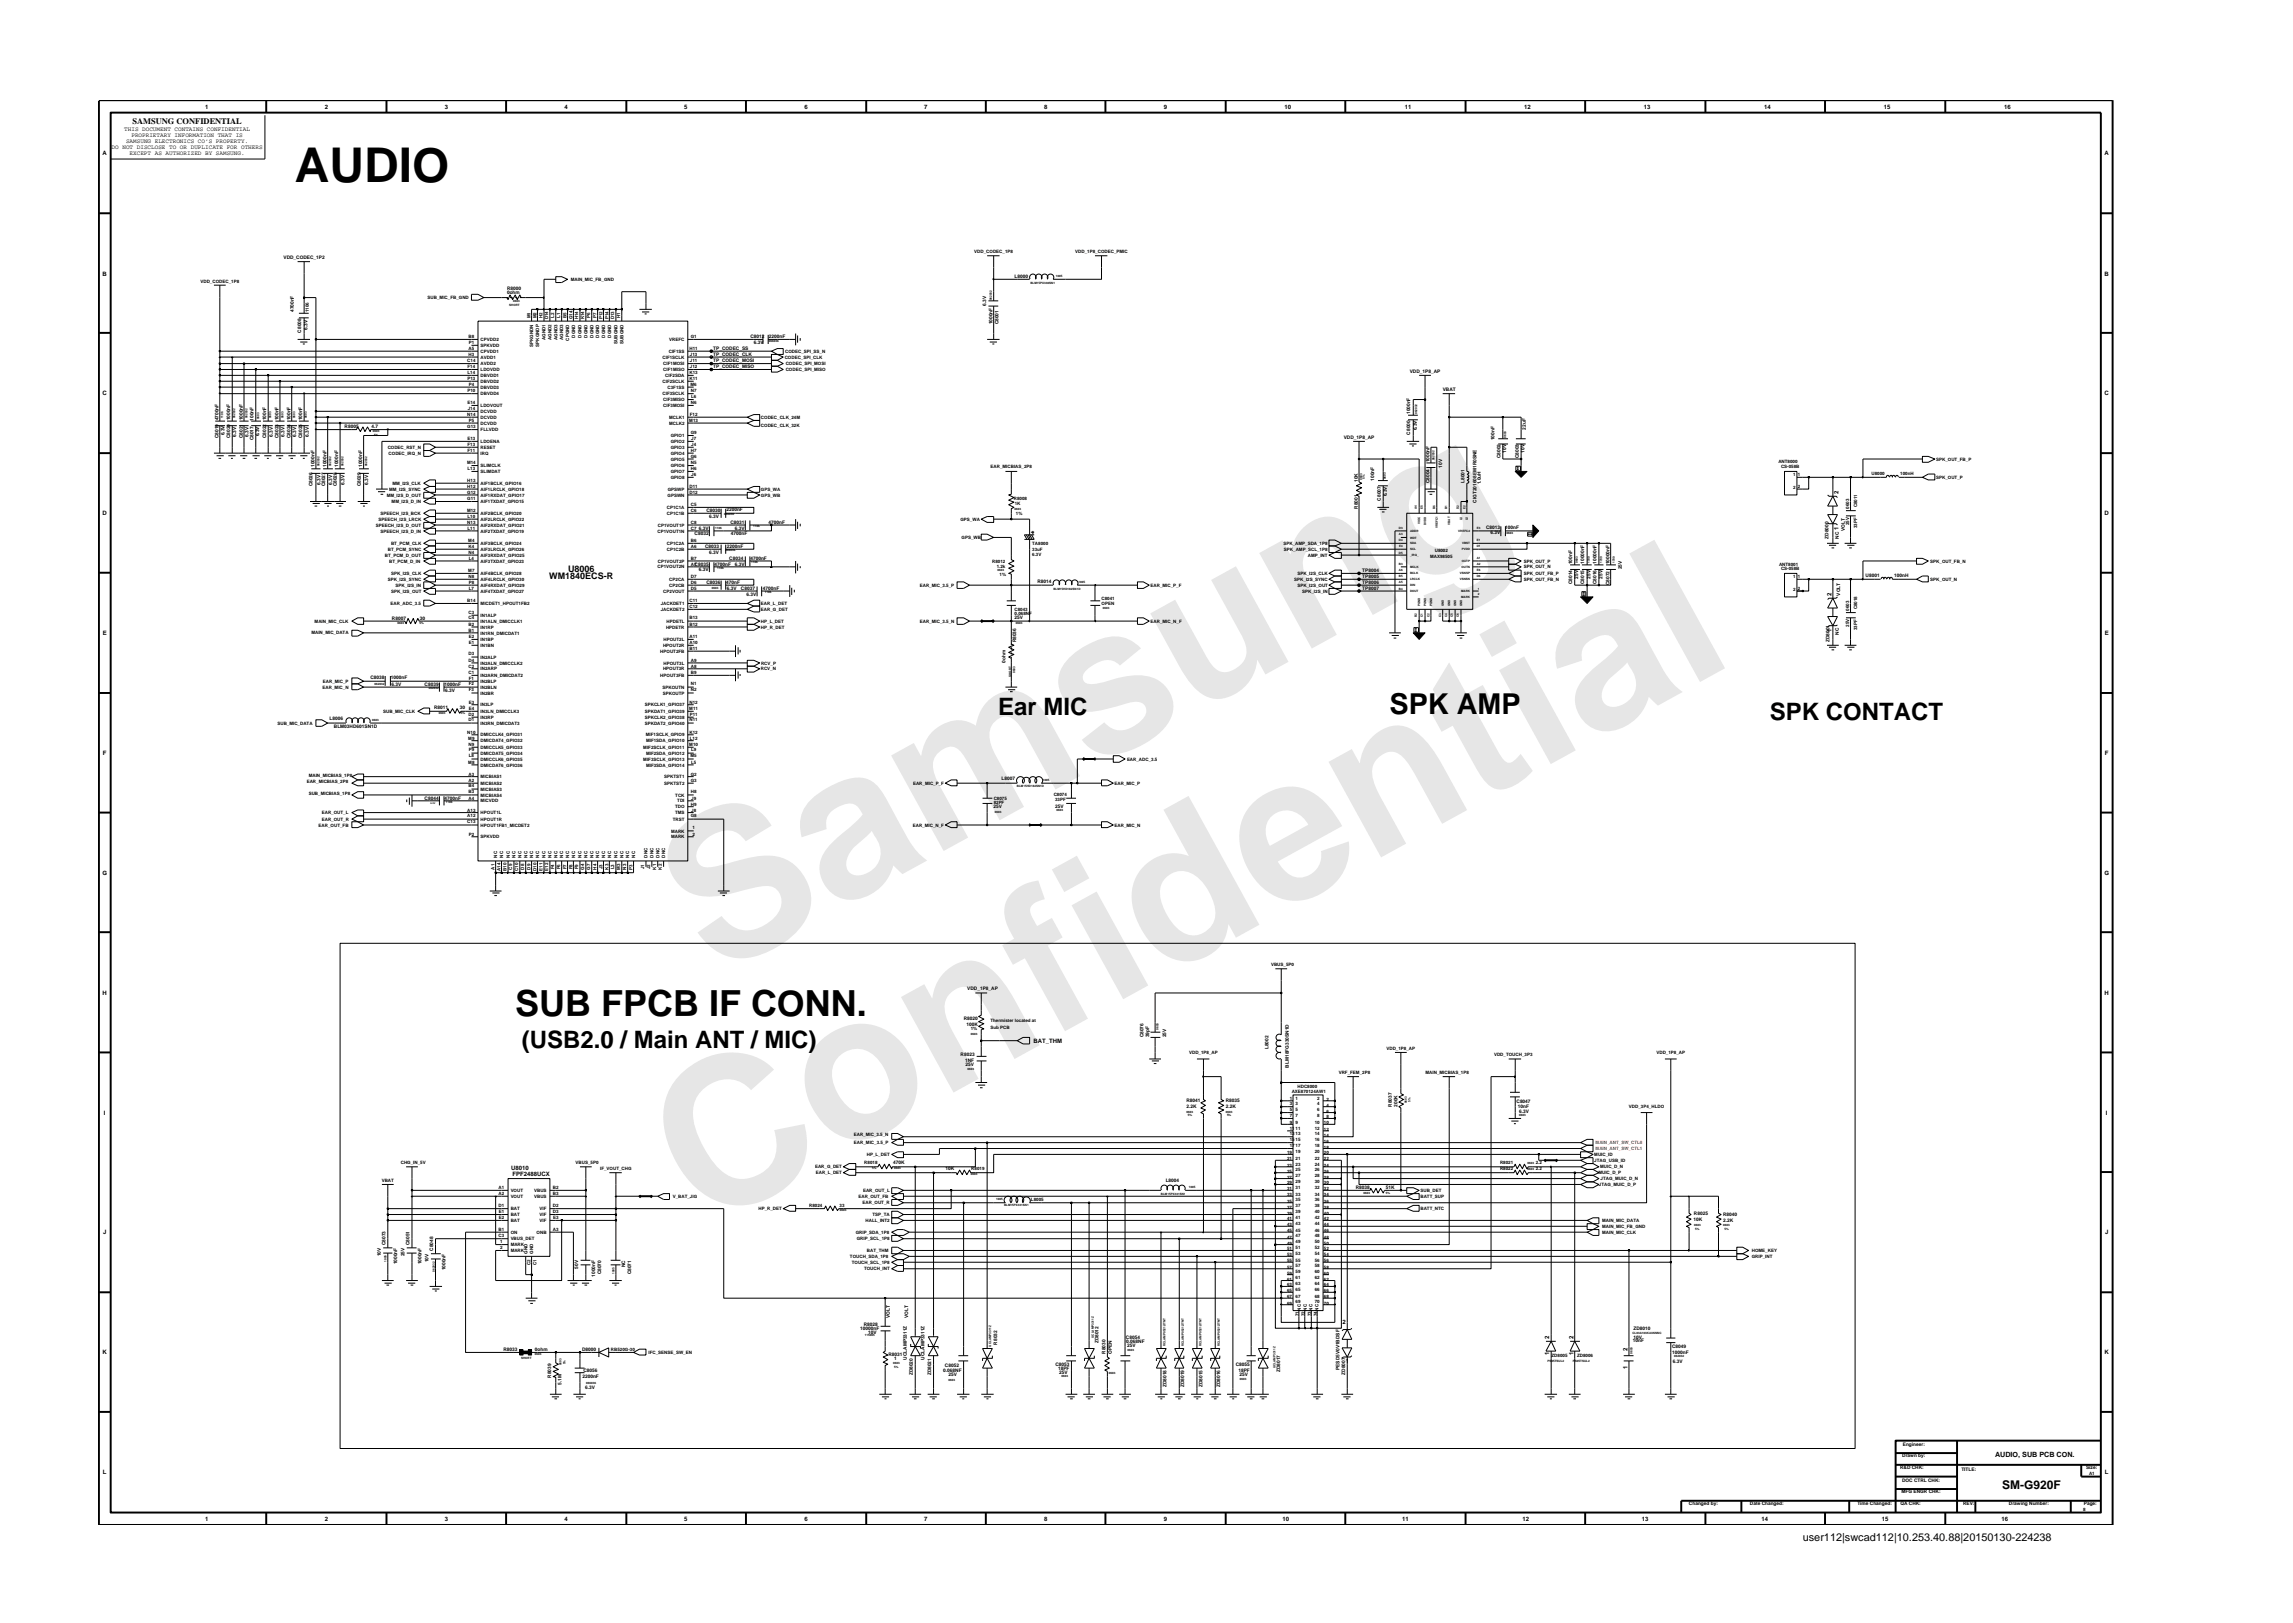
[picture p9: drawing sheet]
<svg xmlns="http://www.w3.org/2000/svg" width="297mm" height="210mm" viewBox="0 0 297 210" stroke-linecap="round" stroke-linejoin="round" font-family="sans-serif">
<defs><g id="words">
<g font-size="26.5" fill="#e6e6e6">
<text x="92.4" y="126.7" transform="rotate(-29 92.4 126.7)">Samsung</text>
<text x="91.1" y="159.4" transform="rotate(-29 91.1 159.4)">Confidential</text>
</g>
<text font-size="6.2" x="38.2" y="23.6">AUDIO</text>
<text font-size="4.7" x="66.7" y="131.7">SUB FPCB IF CONN.</text>
<text font-size="3.7" x="180" y="92.5">SPK AMP</text>
<g font-size="3.1">
<text x="129.3" y="92.7">Ear MIC</text>
<text x="229.3" y="93.3">SPK CONTACT</text>
<text x="67.6" y="135.7">(USB2.0 / Main ANT / MIC)</text>
</g>
<text font-size="1.6" x="259.4" y="192.9">SM-G920F</text>
<text font-size="1.4" x="233.5" y="199.7">user112|swcad112|10.253.40.88|20150130-224238</text>
<g font-size="1.2">
<text x="71.2" y="75">WM1840ECS-R</text>
<text x="73.6" y="74.1">U8006</text>
</g>
<text font-size="1.1" x="17.2" y="16.1">SAMSUNG CONFIDENTIAL</text>
<text font-size=".9" x="258.4" y="188.8">AUDIO, SUB PCB CON.</text>
<g font-size=".8">
<text x="16.1" y="17">THIS DOCUMENT CONTAINS CONFIDENTIAL</text>
<text x="17" y="17.8">PROPRIETARY INFORMATION THAT IS</text>
<text x="26.6" y="14.1">1</text>
<text x="42.1" y="14.1">2</text>
<text x="57.6" y="14.1">3</text>
<text x="73.1" y="14.1">4</text>
<text x="88.6" y="14.1">5</text>
<text x="104.2" y="14.1">6</text>
<text x="119.7" y="14.1">7</text>
<text x="135.3" y="14.1">8</text>
<text x="150.8" y="14.1">9</text>
<text x="166.4" y="14.1">10</text>
<text x="182" y="14.1">11</text>
<text x="197.5" y="14.1">12</text>
<text x="213" y="14.1">13</text>
<text x="228.5" y="14.1">14</text>
<text x="244" y="14.1">15</text>
<text x="259.6" y="14.1">16</text>
<text x="13.3" y="20.1">A</text>
<text x="14.5" y="19.3">DO NOT DISCLOSE TO OR DUPLICATE FOR OTHERS</text>
<text x="16.3" y="18.5">SAMSUNG ELECTRONICS CO’S PROPERTY.</text>
<text x="16.8" y="20.1">EXCEPT AS AUTHORIZED BY SAMSUNG.</text>
<text x="272.6" y="20.1">A</text>
<text x="13.3" y="35.7">B</text>
<text x="272.6" y="35.7">B</text>
<text x="13.3" y="51.2">C</text>
<text x="272.6" y="51.2">C</text>
<text x="238.2" y="64" transform="rotate(-90 238.2 64)">2</text>
<text x="13.3" y="66.7">D</text>
<text x="238.2" y="68.7" transform="rotate(-90 238.2 68.7)">1</text>
<text x="272.6" y="66.7">D</text>
<text x="237.3" y="77.2" transform="rotate(-90 237.3 77.2)">2</text>
<text x="13.3" y="82.3">E</text>
<text x="237.3" y="81.9" transform="rotate(-90 237.3 81.9)">1</text>
<text x="272.7" y="82.3">E</text>
<text x="13.3" y="97.8">F</text>
<text x="272.7" y="97.8">F</text>
<text x="13.3" y="113.3">G</text>
<text x="272.6" y="113.3">G</text>
<text x="13.3" y="128.8">H</text>
<text x="272.6" y="128.8">H</text>
<text x="133.9" y="135.1">BAT_THM</text>
<text x="13.5" y="144.4">I</text>
<text x="272.8" y="144.4">I</text>
<text x="66.2" y="151.6">U8010</text>
<text x="66.4" y="152.4">FPF2488UCX</text>
<text x="13.4" y="159.9">J</text>
<text x="272.7" y="159.9">J</text>
<text x="173.9" y="171.5">2</text>
<text x="200.7" y="173.5" transform="rotate(-90 200.7 173.5)">2</text>
<text x="203.8" y="173.5" transform="rotate(-90 203.8 173.5)">2</text>
<text x="13.3" y="175.4">K</text>
<text x="174.4" y="176.6">1</text>
<text x="200.7" y="175.5" transform="rotate(-90 200.7 175.5)">1</text>
<text x="203.8" y="175.5" transform="rotate(-90 203.8 175.5)">1</text>
<text x="210.8" y="177.4" transform="rotate(-90 210.8 177.4)">1</text>
<text x="210.8" y="175" transform="rotate(-90 210.8 175)">2</text>
<text x="272.6" y="175.4">K</text>
<text x="13.3" y="191">L</text>
<text x="272.7" y="191">L</text>
<text x="26.6" y="197">1</text>
<text x="42.1" y="197">2</text>
<text x="57.6" y="197">3</text>
<text x="73.1" y="197">4</text>
<text x="88.6" y="197">5</text>
<text x="104.2" y="197">6</text>
<text x="119.7" y="197">7</text>
<text x="135.3" y="197">8</text>
<text x="150.8" y="197">9</text>
<text x="166.1" y="197">10</text>
<text x="181.6" y="197">11</text>
<text x="197.2" y="197">12</text>
<text x="212.7" y="197">13</text>
<text x="228.2" y="197">14</text>
<text x="243.8" y="197">15</text>
<text x="259.3" y="197">16</text>
</g>
<g font-size=".6">
<text x="36.7" y="33.5">VDD_CODEC_1P2</text>
<text x="126.2" y="32.8">VDD_CODEC_1P8</text>
<text x="139.3" y="32.8">VDD_1P8_CODEC_PMIC</text>
<text x="26" y="36.6">VDD_CODEC_1P8</text>
<text x="38.1" y="40.4" transform="rotate(-90 38.1 40.4)">4700nF</text>
<text x="40" y="40.4" transform="rotate(-90 40 40.4)">1106</text>
<text x="55.4" y="38.8">SUB_MIC_FB_GND</text>
<text x="65.7" y="37.5">R8000</text>
<text x="65.7" y="38">0ohm</text>
<text x="68.7" y="41.2" transform="rotate(-90 68.7 41.2)">M1</text>
<text x="69.5" y="41.2" transform="rotate(-90 69.5 41.2)">M2</text>
<text x="70.3" y="41.2" transform="rotate(-90 70.3 41.2)">H2</text>
<text x="71" y="41.4" transform="rotate(-90 71 41.4)">D14</text>
<text x="71.8" y="41.2" transform="rotate(-90 71.8 41.2)">L2</text>
<text x="72.5" y="41.2" transform="rotate(-90 72.5 41.2)">L1</text>
<text x="73.4" y="41.2" transform="rotate(-90 73.4 41.2)">B5</text>
<text x="73.9" y="36.4">MAIN_MIC_FB_GND</text>
<text x="74.2" y="41.4" transform="rotate(-90 74.2 41.4)">G14</text>
<text x="74.9" y="41.4" transform="rotate(-90 74.9 41.4)">H14</text>
<text x="75.7" y="41.4" transform="rotate(-90 75.7 41.4)">K14</text>
<text x="76.4" y="41.2" transform="rotate(-90 76.4 41.2)">P6</text>
<text x="77.3" y="41.2" transform="rotate(-90 77.3 41.2)">P7</text>
<text x="78" y="41.4" transform="rotate(-90 78 41.4)">P12</text>
<text x="78.8" y="41.4" transform="rotate(-90 78.8 41.4)">P14</text>
<text x="79.6" y="41.4" transform="rotate(-90 79.6 41.4)">D13</text>
<text x="80.3" y="41.2" transform="rotate(-90 80.3 41.2)">H1</text>
<text x="127.7" y="39.7" transform="rotate(-90 127.7 39.7)">6.3V</text>
<text x="131.4" y="36.1">L8000</text>
<text x="39" y="43.1" transform="rotate(-90 39 43.1)">C8008</text>
<text x="39.9" y="42.7" transform="rotate(-90 39.9 42.7)">6.3V</text>
<text x="60.5" y="46.9">C14</text>
<text x="60.6" y="47.7">F14</text>
<text x="60.7" y="46.1">H3</text>
<text x="60.7" y="45.4">A5</text>
<text x="60.7" y="43.8">B8</text>
<text x="60.7" y="44.6">P1</text>
<text x="62.3" y="47.3">AVDD2</text>
<text x="62.3" y="44.9">SPKVDD</text>
<text x="62.3" y="46.5">AVDD1</text>
<text x="62.3" y="45.7">CPVDD1</text>
<text x="62.3" y="44.2">CPVDD2</text>
<text x="69.1" y="44.9" transform="rotate(-90 69.1 44.9)">SPKGNDN</text>
<text x="69.8" y="44.9" transform="rotate(-90 69.8 44.9)">SPKGNDP</text>
<text x="70.7" y="44.1" transform="rotate(-90 70.7 44.1)">AGND1</text>
<text x="71.4" y="44.1" transform="rotate(-90 71.4 44.1)">AGND2</text>
<text x="72.2" y="44.1" transform="rotate(-90 72.2 44.1)">AGND3</text>
<text x="73" y="44.1" transform="rotate(-90 73 44.1)">AGND3</text>
<text x="73.7" y="44.1" transform="rotate(-90 73.7 44.1)">CPGND</text>
<text x="74.5" y="43.7" transform="rotate(-90 74.5 43.7)">DGND</text>
<text x="75.3" y="43.7" transform="rotate(-90 75.3 43.7)">DGND</text>
<text x="76.1" y="43.7" transform="rotate(-90 76.1 43.7)">DGND</text>
<text x="76.9" y="43.7" transform="rotate(-90 76.9 43.7)">DGND</text>
<text x="77.6" y="43.7" transform="rotate(-90 77.6 43.7)">DGND</text>
<text x="78.4" y="43.7" transform="rotate(-90 78.4 43.7)">DGND</text>
<text x="79.1" y="43.7" transform="rotate(-90 79.1 43.7)">DGND</text>
<text x="80" y="44.5" transform="rotate(-90 80 44.5)">SUBGND</text>
<text x="80.8" y="44.5" transform="rotate(-90 80.8 44.5)">SUBGND</text>
<text x="85.8" y="46.5">CIF1SCLK</text>
<text x="85.9" y="47.3">CIF1MOSI</text>
<text x="86.6" y="45.7">CIF1SS</text>
<text x="86.7" y="44.2">VREFC</text>
<text x="89.3" y="45.4">H11</text>
<text x="89.4" y="46.9">J11</text>
<text x="89.4" y="47.7">J12</text>
<text x="89.4" y="46.1">J13</text>
<text x="89.5" y="43.8">G1</text>
<text x="92.4" y="46.9">TP_CODEC_MOSI</text>
<text x="92.4" y="46.1">TP_CODEC_CLK</text>
<text x="92.4" y="45.4">TP_CODEC_SS</text>
<text x="92.4" y="47.7">TP_CODEC_MISO</text>
<text x="97.2" y="43.8">C8012</text>
<text x="97.6" y="44.6">6.3V</text>
<text x="99.6" y="43.8">2200nF</text>
<text x="101.7" y="46.5">CODEC_SPI_CLK</text>
<text x="101.7" y="45.7">CODEC_SPI_SS_N</text>
<text x="101.8" y="47.3">CODEC_SPI_MOSI</text>
<text x="128.6" y="42" transform="rotate(-90 128.6 42)">1000nF</text>
<text x="129.3" y="42" transform="rotate(-90 129.3 42)">C8001</text>
<text x="60.5" y="53.9">N14</text>
<text x="60.6" y="50.8">P10</text>
<text x="60.6" y="49.3">P13</text>
<text x="60.6" y="52.3">E14</text>
<text x="60.6" y="48.4">L14</text>
<text x="60.6" y="53.1">J14</text>
<text x="60.7" y="50">P4</text>
<text x="62.3" y="48.1">LDOVDD</text>
<text x="62.3" y="51.2">DBVDD4</text>
<text x="62.3" y="53.5">DCVDD</text>
<text x="62.3" y="49.6">DBVDD2</text>
<text x="62.3" y="50.4">DBVDD3</text>
<text x="62.3" y="48.8">DBVDD1</text>
<text x="62.3" y="52.7">LDOVOUT</text>
<text x="85.8" y="51.2">CIF3SCLK</text>
<text x="85.8" y="49.6">CIF2SCLK</text>
<text x="85.9" y="48.1">CIF1MISO</text>
<text x="85.9" y="52.7">CIF3MOSI</text>
<text x="85.9" y="52">CIF3MISO</text>
<text x="86.2" y="48.8">CIF2SDA</text>
<text x="86.5" y="50.4">C3F1SS</text>
<text x="89.3" y="49.3">K11</text>
<text x="89.3" y="48.4">K13</text>
<text x="89.4" y="53.9">F12</text>
<text x="89.5" y="50">M6</text>
<text x="89.5" y="52.3">N6</text>
<text x="89.5" y="50.8">N7</text>
<text x="89.5" y="51.5">L6</text>
<text x="101.8" y="48.1">CODEC_SPI_MISO</text>
<text x="182.6" y="48.3">VDD_1P8_AP</text>
<text x="182.7" y="53.6" transform="rotate(-90 182.7 53.6)">1000nF</text>
<text x="186.9" y="50.6">VBAT</text>
<text x="28.3" y="56.8" transform="rotate(-90 28.3 56.8)">C8019</text>
<text x="28.3" y="54.5" transform="rotate(-90 28.3 54.5)">4700nF</text>
<text x="29.1" y="56.4" transform="rotate(-90 29.1 56.4)">6.3V</text>
<text x="29.8" y="56.8" transform="rotate(-90 29.8 56.8)">C8020</text>
<text x="29.8" y="54.5" transform="rotate(-90 29.8 54.5)">1000nF</text>
<text x="30.6" y="56.6" transform="rotate(-90 30.6 56.6)">6.3V</text>
<text x="31.4" y="56.8" transform="rotate(-90 31.4 56.8)">C8021</text>
<text x="31.4" y="54.5" transform="rotate(-90 31.4 54.5)">1000nF</text>
<text x="32.2" y="56.6" transform="rotate(-90 32.2 56.6)">6.3V</text>
<text x="32.8" y="57.1" transform="rotate(-90 32.8 57.1)">C8017</text>
<text x="32.8" y="54.5" transform="rotate(-90 32.8 54.5)">100nF</text>
<text x="33.6" y="56.5" transform="rotate(-90 33.6 56.5)">6.3V</text>
<text x="34.5" y="56.8" transform="rotate(-90 34.5 56.8)">C8022</text>
<text x="34.5" y="54.5" transform="rotate(-90 34.5 54.5)">100nF</text>
<text x="35.3" y="56.6" transform="rotate(-90 35.3 56.6)">6.3V</text>
<text x="36.1" y="56.8" transform="rotate(-90 36.1 56.8)">C8023</text>
<text x="36.1" y="54.5" transform="rotate(-90 36.1 54.5)">100nF</text>
<text x="36.9" y="56.6" transform="rotate(-90 36.9 56.6)">6.3V</text>
<text x="37.6" y="56.8" transform="rotate(-90 37.6 56.8)">C8024</text>
<text x="37.6" y="54.5" transform="rotate(-90 37.6 54.5)">100nF</text>
<text x="38.4" y="56.6" transform="rotate(-90 38.4 56.6)">6.3V</text>
<text x="39.1" y="56.8" transform="rotate(-90 39.1 56.8)">C8025</text>
<text x="39.1" y="54.5" transform="rotate(-90 39.1 54.5)">100nF</text>
<text x="40" y="56.6" transform="rotate(-90 40 56.6)">6.3V</text>
<text x="44.6" y="55.4">R8005</text>
<text x="48.1" y="55.4">4.7</text>
<text x="50.2" y="58.2">CODEC_RST_N</text>
<text x="50.3" y="58.9">CODEC_IRQ_N</text>
<text x="60.5" y="55.4">G13</text>
<text x="60.6" y="57">E13</text>
<text x="60.6" y="57.7">F13</text>
<text x="60.6" y="58.6">F11</text>
<text x="60.7" y="54.7">P5</text>
<text x="62.3" y="58.2">RESET</text>
<text x="62.3" y="58.9">IRQ</text>
<text x="62.3" y="54.3">DCVDD</text>
<text x="62.3" y="55">DCVDD</text>
<text x="62.3" y="55.9">FLLVDD</text>
<text x="62.3" y="57.4">LDOENA</text>
<text x="86.7" y="54.3">MCLK1</text>
<text x="86.7" y="55">MCLK2</text>
<text x="86.9" y="56.6">GPIO1</text>
<text x="86.9" y="58.2">GPIO3</text>
<text x="86.9" y="58.9">GPIO4</text>
<text x="86.9" y="59.7">GPIO5</text>
<text x="86.9" y="57.4">GPIO2</text>
<text x="89.3" y="54.7">M13</text>
<text x="89.5" y="56.2">G9</text>
<text x="89.5" y="59.3">G6</text>
<text x="89.5" y="58.6">H7</text>
<text x="89.5" y="57.7">J4</text>
<text x="89.5" y="57">J7</text>
<text x="98.6" y="54.3">CODEC_CLK_24M</text>
<text x="98.6" y="55.3">CODEC_CLK_32K</text>
<text x="174.1" y="56.8">VDD_1P8_AP</text>
<text x="182.7" y="56.3" transform="rotate(-90 182.7 56.3)">C8000</text>
<text x="183.5" y="55.7" transform="rotate(-90 183.5 55.7)">6.3V</text>
<text x="185.2" y="59.9" transform="rotate(-90 185.2 59.9)">1000nF</text>
<text x="193.6" y="57" transform="rotate(-90 193.6 57)">100nF</text>
<text x="194.4" y="59.3" transform="rotate(-90 194.4 59.3)">C8002</text>
<text x="195.1" y="58.6" transform="rotate(-90 195.1 58.6)">10V</text>
<text x="196.7" y="59.3" transform="rotate(-90 196.7 59.3)">C8003</text>
<text x="197.5" y="58.6" transform="rotate(-90 197.5 58.6)">10V</text>
<text x="197.7" y="55.7" transform="rotate(-90 197.7 55.7)">22uF</text>
<text x="230.4" y="60">ANT8000</text>
<text x="250.8" y="59.7">SPK_OUT_FB_P</text>
<text x="40.5" y="63" transform="rotate(-90 40.5 63)">C8026</text>
<text x="40.8" y="60.5" transform="rotate(-90 40.8 60.5)">1000nF</text>
<text x="41.5" y="62.8" transform="rotate(-90 41.5 62.8)">6.3V</text>
<text x="42.1" y="63" transform="rotate(-90 42.1 63)">C8027</text>
<text x="42.3" y="60.5" transform="rotate(-90 42.3 60.5)">1000nF</text>
<text x="43" y="62.8" transform="rotate(-90 43 62.8)">6.3V</text>
<text x="43.6" y="63" transform="rotate(-90 43.6 63)">C8028</text>
<text x="43.8" y="60.5" transform="rotate(-90 43.8 60.5)">1000nF</text>
<text x="44.6" y="62.8" transform="rotate(-90 44.6 62.8)">6.3V</text>
<text x="46.8" y="63" transform="rotate(-90 46.8 63)">C8029</text>
<text x="46.9" y="60.5" transform="rotate(-90 46.9 60.5)">1000nF</text>
<text x="47.7" y="62.8" transform="rotate(-90 47.7 62.8)">6.3V</text>
<text x="50.1" y="64.3">MM_I2S_D_OUT</text>
<text x="50.4" y="63.6">MM_I2S_SYNC</text>
<text x="50.7" y="65.2">MM_I2S_D_IN</text>
<text x="50.8" y="62.8">MM_I2S_CLK</text>
<text x="60.5" y="60.1">M14</text>
<text x="60.5" y="64.8">G11</text>
<text x="60.5" y="64">G12</text>
<text x="60.5" y="63.2">H12</text>
<text x="60.5" y="62.4">H13</text>
<text x="60.6" y="60.9">L13</text>
<text x="62.3" y="60.5">SLIMCLK</text>
<text x="62.3" y="62.8">AIF1BCLK_GPIO16</text>
<text x="62.3" y="65.2">AIF1TXDAT_GPIO15</text>
<text x="62.3" y="64.3">AIF1RXDAT_GPIO17</text>
<text x="62.3" y="61.3">SLIMDAT</text>
<text x="62.3" y="63.6">AIF1LRCLK_GPIO18</text>
<text x="86.4" y="65.9">CP1C1A</text>
<text x="86.5" y="64.3">GPSWN</text>
<text x="86.5" y="63.6">GPSWP</text>
<text x="86.9" y="60.5">GPIO6</text>
<text x="86.9" y="62">GPIO8</text>
<text x="86.9" y="61.3">GPIO7</text>
<text x="89.3" y="64">D12</text>
<text x="89.3" y="63.2">D11</text>
<text x="89.5" y="60.1">N5</text>
<text x="89.5" y="60.9">H6</text>
<text x="89.5" y="65.5">C5</text>
<text x="89.5" y="61.6">J6</text>
<text x="98.6" y="63.6">GPS_WA</text>
<text x="98.6" y="64.3">GPS_WB</text>
<text x="128.3" y="60.7">EAR_MICBIAS_2P8</text>
<text x="131.3" y="64.7">R8008</text>
<text x="131.4" y="65.5">1K</text>
<text x="175.9" y="65.9" transform="rotate(-90 175.9 65.9)">R8001</text>
<text x="175.9" y="62.4" transform="rotate(-90 175.9 62.4)">10K</text>
<text x="178" y="62.3" transform="rotate(-90 178 62.3)">100nF</text>
<text x="178.9" y="64.9" transform="rotate(-90 178.9 64.9)">C8007</text>
<text x="179.6" y="64.3" transform="rotate(-90 179.6 64.3)">6.3V</text>
<text x="185.2" y="62.6" transform="rotate(-90 185.2 62.6)">C8004</text>
<text x="186.8" y="60.6" transform="rotate(-90 186.8 60.6)">10V</text>
<text x="189.7" y="62.6" transform="rotate(-90 189.7 62.6)">L8001</text>
<text x="191.3" y="65.1" transform="rotate(-90 191.3 65.1)">CIGT201608EM1R0SNE</text>
<text x="191.8" y="62.8" transform="rotate(-90 191.8 62.8)">1.0uH</text>
<text x="230.7" y="60.6">CS-058B</text>
<text x="232.3" y="61.7">1</text>
<text x="232.3" y="63.4">2</text>
<text x="232.9" y="61.7">1</text>
<text x="232.9" y="63.2">2</text>
<text x="239.6" y="65.9" transform="rotate(-90 239.6 65.9)">0603</text>
<text x="240.6" y="65.7" transform="rotate(-90 240.6 65.7)">C8011</text>
<text x="242.4" y="61.5">U8000</text>
<text x="246.2" y="61.5">100nH</text>
<text x="250.8" y="62">SPK_OUT_P</text>
<text x="48.7" y="68.2">SPEECH_I2S_D_OUT</text>
<text x="49.1" y="67.5">SPEECH_I2S_LRCK</text>
<text x="49.3" y="66.7">SPEECH_I2S_BCK</text>
<text x="49.3" y="69">SPEECH_I2S_D_IN</text>
<text x="50.2" y="71.4">BT_PCM_SYNC</text>
<text x="50.7" y="70.6">BT_PCM_CLK</text>
<text x="60.5" y="66.3">M12</text>
<text x="60.5" y="67.9">N13</text>
<text x="60.6" y="67.1">L10</text>
<text x="60.6" y="68.7">L11</text>
<text x="60.7" y="70.2">M4</text>
<text x="60.7" y="71.8">N4</text>
<text x="60.7" y="70.9">K4</text>
<text x="62.3" y="66.7">AIF2BCLK_GPIO20</text>
<text x="62.3" y="68.2">AIF2RXDAT_GPIO21</text>
<text x="62.3" y="70.6">AIF3BCLK_GPIO24</text>
<text x="62.3" y="71.4">AIF3LRCLK_GPIO26</text>
<text x="62.3" y="67.5">AIF2LRCLK_GPIO22</text>
<text x="62.3" y="69">AIF2TXDAT_GPIO19</text>
<text x="85.2" y="69">CP1VOUT1N</text>
<text x="85.2" y="68.2">CP1VOUT1P</text>
<text x="86.4" y="66.7">CP1C1B</text>
<text x="86.4" y="71.4">CP1C2B</text>
<text x="86.4" y="70.6">CP1C2A</text>
<text x="89.5" y="66.3">C6</text>
<text x="89.5" y="68.7">C7</text>
<text x="89.5" y="67.9">C8</text>
<text x="89.5" y="70.9">A6</text>
<text x="89.5" y="70.2">B6</text>
<text x="90" y="69.4">C8032</text>
<text x="90.5" y="68.6">6.3V</text>
<text x="91.3" y="71">C8033</text>
<text x="91.5" y="66.3">C8030</text>
<text x="91.9" y="67.1">6.3V</text>
<text x="91.9" y="71.7">6.3V</text>
<text x="94.1" y="66.2">2200nF</text>
<text x="94.2" y="71">2200nF</text>
<text x="94.6" y="67.8">C8031</text>
<text x="94.7" y="69.4">4700nF</text>
<text x="95.2" y="68.6">6.3V</text>
<text x="99.6" y="67.8">4700nF</text>
<text x="124.4" y="67.5">GPS_WA</text>
<text x="124.6" y="69.8">GPS_WB</text>
<text x="131.6" y="66.7">1%</text>
<text x="133.7" y="70.6">TA8000</text>
<text x="133.7" y="71.3">33uF</text>
<text x="166.3" y="70.6">SPK_AMP_SDA_1P8</text>
<text x="166.3" y="71.4">SPK_AMP_SCL_1P8</text>
<text x="185.9" y="71.5">U8002</text>
<text x="192.5" y="68.5">C8013</text>
<text x="193.1" y="69.2">6.3V</text>
<text x="195" y="68.5">100nF</text>
<text x="236.9" y="69.8" transform="rotate(-90 236.9 69.8)">ZD8000</text>
<text x="238.2" y="69.8" transform="rotate(-90 238.2 69.8)">NC</text>
<text x="239" y="68.8" transform="rotate(-90 239 68.8)">VOLT</text>
<text x="239.6" y="68" transform="rotate(-90 239.6 68)">25V</text>
<text x="240.6" y="68.4" transform="rotate(-90 240.6 68.4)">33PF</text>
<text x="49.9" y="72.1">BT_PCM_D_OUT</text>
<text x="50.2" y="75.3">SPK_I2S_SYNC</text>
<text x="50.4" y="72.9">BT_PCM_D_IN</text>
<text x="50.7" y="76.8">SPK_I2S_OUT</text>
<text x="50.7" y="74.5">SPK_I2S_CLK</text>
<text x="51.3" y="76">SPK_I2S_IN</text>
<text x="60.5" y="78">B14</text>
<text x="60.7" y="74.1">M7</text>
<text x="60.7" y="74.8">N8</text>
<text x="60.7" y="75.6">P8</text>
<text x="60.7" y="72.5">L4</text>
<text x="60.7" y="76.4">L7</text>
<text x="62.3" y="75.3">AIF4LRCLK_GPIO30</text>
<text x="62.3" y="74.5">AIF4BCLK_GPIO28</text>
<text x="62.3" y="76">AIF4RXDAT_GPIO29</text>
<text x="62.3" y="72.1">AIF3RXDAT_GPIO25</text>
<text x="62.3" y="72.9">AIF3TXDAT_GPIO23</text>
<text x="62.3" y="76.8">AIF4TXDAT_GPIO27</text>
<text x="85.2" y="73.6">CP1VOUT2N</text>
<text x="85.2" y="72.9">CP1VOUT2P</text>
<text x="85.9" y="76.8">CP2VOUT</text>
<text x="86.7" y="75.3">CP2CA</text>
<text x="86.7" y="76">CP2CB</text>
<text x="89.3" y="78">C11</text>
<text x="89.5" y="74.8">D7</text>
<text x="89.5" y="76.4">D5</text>
<text x="89.5" y="75.6">D6</text>
<text x="89.5" y="73.3">A7C8035</text>
<text x="89.5" y="72.5">B7</text>
<text x="90.5" y="74">6.3V</text>
<text x="91.5" y="75.6">C8036</text>
<text x="92.5" y="73.3">4700nF</text>
<text x="94.1" y="75.6">470nF</text>
<text x="94.2" y="76.4">6.3V</text>
<text x="94.5" y="72.5">C8034</text>
<text x="95.2" y="73.3">6.3V</text>
<text x="96" y="76.4">C8037</text>
<text x="96.7" y="77.2">6.3V</text>
<text x="97.2" y="72.5">4700nF</text>
<text x="98.8" y="76.4">4700nF</text>
<text x="119.2" y="76">EAR_MIC_3.5_P</text>
<text x="128.5" y="72.9">R8012</text>
<text x="129.1" y="73.5">1.2k</text>
<text x="129.5" y="74.6">1%</text>
<text x="133.7" y="72.1">6.3V</text>
<text x="134.4" y="75.5">R8014</text>
<text x="142.7" y="77.8">C8041</text>
<text x="149" y="76">EAR_MIC_P_F</text>
<text x="167.7" y="75.3">SPK_I2S_SYNC</text>
<text x="168.1" y="76">SPK_I2S_OUT</text>
<text x="168.1" y="74.5">SPK_I2S_CLK</text>
<text x="168.7" y="76.8">SPK_I2S_IN</text>
<text x="169.4" y="72.1">AMP_INT</text>
<text x="176.5" y="75.6">TP8006</text>
<text x="176.5" y="74.8">TP8005</text>
<text x="176.5" y="74.1">TP8004</text>
<text x="176.5" y="76.5">TP8007</text>
<text x="185.3" y="72.3">MAX98505</text>
<text x="197.4" y="72.9">SPK_OUT_P</text>
<text x="197.4" y="73.6">SPK_OUT_N</text>
<text x="197.4" y="74.5">SPK_OUT_FB_P</text>
<text x="197.4" y="75.3">SPK_OUT_FB_N</text>
<text x="203.7" y="75.7" transform="rotate(-90 203.7 75.7)">C8014</text>
<text x="203.7" y="73.1" transform="rotate(-90 203.7 73.1)">100nF</text>
<text x="204.4" y="75" transform="rotate(-90 204.4 75)">25V</text>
<text x="205.2" y="75.7" transform="rotate(-90 205.2 75.7)">C8015</text>
<text x="205.2" y="73" transform="rotate(-90 205.2 73)">10000nF</text>
<text x="206.1" y="75" transform="rotate(-90 206.1 75)">25V</text>
<text x="206.8" y="75.7" transform="rotate(-90 206.8 75.7)">C8016</text>
<text x="206.8" y="73" transform="rotate(-90 206.8 73)">10000nF</text>
<text x="207.6" y="75" transform="rotate(-90 207.6 75)">25V</text>
<text x="208.5" y="75.8" transform="rotate(-90 208.5 75.8)">C8072</text>
<text x="208.5" y="73.1" transform="rotate(-90 208.5 73.1)">10000nF</text>
<text x="210.1" y="73.8" transform="rotate(-90 210.1 73.8)">25V</text>
<text x="230.5" y="73.3">ANT8001</text>
<text x="230.7" y="73.9">CS-058B</text>
<text x="232.3" y="74.9">1</text>
<text x="232.3" y="76.6">2</text>
<text x="232.9" y="74.9">1</text>
<text x="232.9" y="76.4">2</text>
<text x="238.4" y="77.2" transform="rotate(-90 238.4 77.2)">VOLT</text>
<text x="241.7" y="74.7">U8001</text>
<text x="245.4" y="74.7">100nH</text>
<text x="250" y="75.3">SPK_OUT_N</text>
<text x="250" y="72.9">SPK_OUT_FB_N</text>
<text x="40.3" y="82.2">MAIN_MIC_DATA</text>
<text x="40.8" y="80.7">MAIN_MIC_CLK</text>
<text x="50.6" y="78.4">EAR_ADC_3.5</text>
<text x="50.8" y="80.3">R8007</text>
<text x="54.4" y="80.3">30</text>
<text x="60.7" y="79.5">C3</text>
<text x="60.7" y="80.3">C4</text>
<text x="60.7" y="81.1">B2</text>
<text x="60.7" y="81.9">B1</text>
<text x="60.7" y="82.6">E2</text>
<text x="60.7" y="83.4">E1</text>
<text x="62.3" y="79.9">IN1ALP</text>
<text x="62.3" y="80.7">IN1ALN_DMICCLK1</text>
<text x="62.3" y="83">IN1BP</text>
<text x="62.3" y="78.4">MICDET1_HPOUT1FB2</text>
<text x="62.3" y="81.4">IN1RP</text>
<text x="62.3" y="83.8">IN1BN</text>
<text x="62.3" y="82.2">IN1RN_DMICDAT1</text>
<text x="85.6" y="78.4">JACKDET1</text>
<text x="85.6" y="79.1">JACKDET2</text>
<text x="85.9" y="83.8">HPOUT2R</text>
<text x="86" y="83">HPOUT2L</text>
<text x="86.3" y="81.4">HPDETR</text>
<text x="86.3" y="80.7">HPDETL</text>
<text x="89.3" y="78.7">C12</text>
<text x="89.3" y="81.1">B12</text>
<text x="89.3" y="80.3">B13</text>
<text x="89.3" y="83.4">A10</text>
<text x="89.3" y="82.6">A11</text>
<text x="98.6" y="78.4">EAR_L_DET</text>
<text x="98.6" y="79.1">EAR_G_DET</text>
<text x="98.6" y="81.4">HP_R_DET</text>
<text x="98.6" y="80.7">HP_L_DET</text>
<text x="119.2" y="80.7">EAR_MIC_3.5_N</text>
<text x="131.4" y="80.2">25V</text>
<text x="131.4" y="79.1">C8043</text>
<text x="131.4" y="79.7">0.068NF</text>
<text x="131.6" y="83.2" transform="rotate(-90 131.6 83.2)">R8036</text>
<text x="142.7" y="78.3">OPEN</text>
<text x="149" y="80.7">EAR_MIC_N_F</text>
<text x="237" y="83.2" transform="rotate(-90 237 83.2)">ZD8001</text>
<text x="238.2" y="82.2" transform="rotate(-90 238.2 82.2)">NC</text>
<text x="239.6" y="79.1" transform="rotate(-90 239.6 79.1)">0603</text>
<text x="239.6" y="81.2" transform="rotate(-90 239.6 81.2)">25V</text>
<text x="240.6" y="81.6" transform="rotate(-90 240.6 81.6)">33PF</text>
<text x="240.6" y="78.9" transform="rotate(-90 240.6 78.9)">C8018</text>
<text x="41.8" y="89.2">EAR_MIC_N</text>
<text x="41.8" y="88.5">EAR_MIC_P</text>
<text x="48" y="88">C8038</text>
<text x="50.6" y="88">1000nF</text>
<text x="50.7" y="88.8">6.3V</text>
<text x="55" y="88.8">C8039</text>
<text x="57.6" y="88.8">1000nF</text>
<text x="57.7" y="89.6">6.3V</text>
<text x="60.7" y="86.5">C2</text>
<text x="60.7" y="84.9">D3</text>
<text x="60.7" y="85.8">D4</text>
<text x="60.7" y="87.3">C1</text>
<text x="60.7" y="88">F1</text>
<text x="60.7" y="88.8">F2</text>
<text x="60.7" y="89.6">F3</text>
<text x="62.3" y="86.9">IN2ARP</text>
<text x="62.3" y="88.5">IN2BLP</text>
<text x="62.3" y="89.2">IN2BLN</text>
<text x="62.3" y="90">IN2BR</text>
<text x="62.3" y="85.3">IN2ALP</text>
<text x="62.3" y="86.1">IN2ALN_DMICCLK2</text>
<text x="62.3" y="87.7">IN2ARN_DMICDAT2</text>
<text x="85.5" y="84.6">HPOUT2FB</text>
<text x="85.5" y="87.7">HPOUT3FB</text>
<text x="85.8" y="89.2">SPKOUTN</text>
<text x="85.9" y="90">SPKOUTP</text>
<text x="85.9" y="86.9">HPOUT3R</text>
<text x="86" y="86.1">HPOUT3L</text>
<text x="89.3" y="84.1">B11</text>
<text x="89.5" y="89.6">N2</text>
<text x="89.5" y="88.8">N1</text>
<text x="89.5" y="86.5">A8</text>
<text x="89.5" y="85.8">A9</text>
<text x="89.5" y="87.3">B9</text>
<text x="98.6" y="86.9">RCV_N</text>
<text x="98.6" y="86.1">RCV_P</text>
<text x="130.3" y="85.8" transform="rotate(-90 130.3 85.8)">0ohm</text>
<text x="35.9" y="93.9">SUB_MIC_DATA</text>
<text x="42.7" y="93.3">L8006</text>
<text x="43.3" y="94.3">BLM03HD601SN1D</text>
<text x="49.6" y="92.4">SUB_MIC_CLK</text>
<text x="56.2" y="91.9">R8011</text>
<text x="59.5" y="91.9">30</text>
<text x="60.5" y="95.1">N10</text>
<text x="60.7" y="95.8">M9</text>
<text x="60.7" y="92.7">D2</text>
<text x="60.7" y="93.5">D1</text>
<text x="60.7" y="91.2">E3</text>
<text x="60.7" y="91.9">E4</text>
<text x="62.3" y="91.5">IN3LP</text>
<text x="62.3" y="92.4">IN3LN_DMICCLK3</text>
<text x="62.3" y="95.4">DMICCLK4_GPIO31</text>
<text x="62.3" y="93.1">IN3RP</text>
<text x="62.3" y="93.9">IN3RN_DMICDAT3</text>
<text x="83.5" y="92.4">SPKDAT1_GPIO39</text>
<text x="83.5" y="93.1">SPKCLK2_GPIO38</text>
<text x="83.5" y="93.9">SPKDAT2_GPIO40</text>
<text x="83.5" y="91.5">SPKCLK1_GPIO37</text>
<text x="83.7" y="95.4">MIF1SCLK_GPIO9</text>
<text x="89.3" y="91.9">M11</text>
<text x="89.3" y="93.5">N11</text>
<text x="89.3" y="91.2">N12</text>
<text x="89.3" y="95.1">K12</text>
<text x="89.3" y="92.7">P11</text>
<text x="89.4" y="95.8">L12</text>
<text x="39.7" y="101.4">EAR_MICBIAS_2P8</text>
<text x="40" y="100.7">MAIN_MICBIAS_1P8</text>
<text x="60.7" y="99">M8</text>
<text x="60.7" y="96.6">N9</text>
<text x="60.7" y="101.2">A2</text>
<text x="60.7" y="100.5">A3</text>
<text x="60.7" y="97.4">P9</text>
<text x="60.7" y="98.1">L8</text>
<text x="62.3" y="97">DMICCLK5_GPIO33</text>
<text x="62.3" y="99.3">DMICDAT6_GPIO36</text>
<text x="62.3" y="96.2">DMICDAT4_GPIO32</text>
<text x="62.3" y="97.8">DMICDAT5_GPIO34</text>
<text x="62.3" y="98.5">DMICCLK6_GPIO35</text>
<text x="62.3" y="101.7">MICBIAS2</text>
<text x="62.3" y="100.8">MICBIAS1</text>
<text x="83.3" y="97">MIF2SCLK_GPIO11</text>
<text x="83.3" y="98.5">MIF3SCLK_GPIO13</text>
<text x="83.7" y="97.8">MIF2SDA_GPIO12</text>
<text x="83.7" y="99.3">MIF3SDA_GPIO14</text>
<text x="83.7" y="96.2">MIF1SDA_GPIO10</text>
<text x="86.1" y="100.8">SPKTST1</text>
<text x="86.1" y="101.7">SPKTST2</text>
<text x="89.3" y="96.6">M10</text>
<text x="89.5" y="98.1">M5</text>
<text x="89.5" y="100.5">G2</text>
<text x="89.5" y="101.2">G3</text>
<text x="89.5" y="97.4">L9</text>
<text x="89.5" y="99">L5</text>
<text x="118.3" y="101.7">EAR_MIC_P_F</text>
<text x="129.7" y="101.1">L8007</text>
<text x="144.4" y="101.7">EAR_MIC_P</text>
<text x="146" y="98.5">EAR_ADC_3.5</text>
<text x="40" y="103">SUB_MICBIAS_1P8</text>
<text x="41.3" y="107.1">EAR_OUT_FB</text>
<text x="41.7" y="105.5">EAR_OUT_L</text>
<text x="41.7" y="106.3">EAR_OUT_R</text>
<text x="55" y="103.6">C8044</text>
<text x="57.6" y="103.6">4700nF</text>
<text x="60.5" y="106.7">C13</text>
<text x="60.5" y="105.9">A12</text>
<text x="60.5" y="105.1">A13</text>
<text x="60.7" y="102.8">B3</text>
<text x="60.7" y="102">B4</text>
<text x="60.7" y="103.6">A4</text>
<text x="62.3" y="107.1">HPOUT1FB1_MICDET2</text>
<text x="62.3" y="103.2">MICBIAS4</text>
<text x="62.3" y="102.4">MICBIAS3</text>
<text x="62.3" y="104">MICVDD</text>
<text x="62.3" y="106.3">HPOUT1R</text>
<text x="62.3" y="105.5">HPOUT1L</text>
<text x="86.9" y="107.9">MARK</text>
<text x="87.2" y="106.3">TRST</text>
<text x="87.4" y="104.7">TDO</text>
<text x="87.4" y="105.5">TMS</text>
<text x="87.5" y="103.2">TCK</text>
<text x="87.7" y="104">TDI</text>
<text x="89.5" y="105.9">G8</text>
<text x="89.5" y="102.8">H8</text>
<text x="89.5" y="104.4">H9</text>
<text x="89.5" y="105.1">J8</text>
<text x="89.5" y="103.6">J9</text>
<text x="89.7" y="107.4">1</text>
<text x="118.2" y="107.1">EAR_MIC_N_F</text>
<text x="128.7" y="104.6">25V</text>
<text x="128.7" y="104.2">82PF</text>
<text x="128.7" y="103.6">C8075</text>
<text x="136.5" y="103.2">C8074</text>
<text x="136.7" y="104.6">25V</text>
<text x="136.7" y="103.8">33PF</text>
<text x="144.4" y="107.1">EAR_MIC_N</text>
<text x="60.7" y="108.3">P2</text>
<text x="62.3" y="108.6">SPKVDD</text>
<text x="64.1" y="112.7" transform="rotate(-90 64.1 112.7)">A1</text>
<text x="64.4" y="111.1" transform="rotate(-90 64.4 111.1)">NC</text>
<text x="64.8" y="112.8" transform="rotate(-90 64.8 112.8)">A14</text>
<text x="65.2" y="111.1" transform="rotate(-90 65.2 111.1)">NC</text>
<text x="65.6" y="112.8" transform="rotate(-90 65.6 112.8)">B10</text>
<text x="66" y="111.1" transform="rotate(-90 66 111.1)">NC</text>
<text x="66.4" y="112.7" transform="rotate(-90 66.4 112.7)">C9</text>
<text x="66.8" y="111.1" transform="rotate(-90 66.8 111.1)">NC</text>
<text x="67.1" y="112.8" transform="rotate(-90 67.1 112.8)">C10</text>
<text x="67.6" y="111.1" transform="rotate(-90 67.6 111.1)">NC</text>
<text x="67.9" y="112.7" transform="rotate(-90 67.9 112.7)">D8</text>
<text x="68.3" y="111.1" transform="rotate(-90 68.3 111.1)">NC</text>
<text x="68.7" y="112.7" transform="rotate(-90 68.7 112.7)">D9</text>
<text x="69.1" y="111.1" transform="rotate(-90 69.1 111.1)">NC</text>
<text x="69.5" y="112.8" transform="rotate(-90 69.5 112.8)">D10</text>
<text x="69.8" y="111.1" transform="rotate(-90 69.8 111.1)">NC</text>
<text x="70.3" y="112.8" transform="rotate(-90 70.3 112.8)">E11</text>
<text x="70.7" y="111.1" transform="rotate(-90 70.7 111.1)">NC</text>
<text x="71" y="112.8" transform="rotate(-90 71 112.8)">E12</text>
<text x="71.4" y="111.1" transform="rotate(-90 71.4 111.1)">NC</text>
<text x="71.8" y="112.6" transform="rotate(-90 71.8 112.6)">F4</text>
<text x="72.2" y="111.1" transform="rotate(-90 72.2 111.1)">NC</text>
<text x="72.5" y="112.6" transform="rotate(-90 72.5 112.6)">F6</text>
<text x="73" y="111.1" transform="rotate(-90 73 111.1)">NC</text>
<text x="73.4" y="112.6" transform="rotate(-90 73.4 112.6)">F7</text>
<text x="73.7" y="111.1" transform="rotate(-90 73.7 111.1)">NC</text>
<text x="74.2" y="112.6" transform="rotate(-90 74.2 112.6)">F8</text>
<text x="74.5" y="111.1" transform="rotate(-90 74.5 111.1)">NC</text>
<text x="74.9" y="112.6" transform="rotate(-90 74.9 112.6)">F9</text>
<text x="75.3" y="111.1" transform="rotate(-90 75.3 111.1)">NC</text>
<text x="75.7" y="112.7" transform="rotate(-90 75.7 112.7)">G4</text>
<text x="76.1" y="111.1" transform="rotate(-90 76.1 111.1)">NC</text>
<text x="76.4" y="112.7" transform="rotate(-90 76.4 112.7)">G7</text>
<text x="76.9" y="111.1" transform="rotate(-90 76.9 111.1)">NC</text>
<text x="77.3" y="112.7" transform="rotate(-90 77.3 112.7)">H4</text>
<text x="77.6" y="111.1" transform="rotate(-90 77.6 111.1)">NC</text>
<text x="78" y="112.6" transform="rotate(-90 78 112.6)">J3</text>
<text x="78.4" y="111.1" transform="rotate(-90 78.4 111.1)">NC</text>
<text x="78.8" y="112.7" transform="rotate(-90 78.8 112.7)">K3</text>
<text x="79.1" y="111.1" transform="rotate(-90 79.1 111.1)">NC</text>
<text x="79.6" y="112.6" transform="rotate(-90 79.6 112.6)">L3</text>
<text x="80" y="111.1" transform="rotate(-90 80 111.1)">NC</text>
<text x="80.3" y="112.7" transform="rotate(-90 80.3 112.7)">M3</text>
<text x="80.8" y="111.1" transform="rotate(-90 80.8 111.1)">NC</text>
<text x="81.1" y="112.7" transform="rotate(-90 81.1 112.7)">N3</text>
<text x="81.5" y="111.1" transform="rotate(-90 81.5 111.1)">NC</text>
<text x="81.9" y="112.7" transform="rotate(-90 81.9 112.7)">P3</text>
<text x="82.3" y="111.1" transform="rotate(-90 82.3 111.1)">NC</text>
<text x="83.5" y="112.6" transform="rotate(-90 83.5 112.6)">J1</text>
<text x="83.9" y="111.1" transform="rotate(-90 83.9 111.1)">DNC</text>
<text x="84.2" y="112.6" transform="rotate(-90 84.2 112.6)">J2</text>
<text x="84.7" y="111.1" transform="rotate(-90 84.7 111.1)">DNC</text>
<text x="85" y="112.7" transform="rotate(-90 85 112.7)">K1</text>
<text x="85.4" y="111.1" transform="rotate(-90 85.4 111.1)">DNC</text>
<text x="85.8" y="112.7" transform="rotate(-90 85.8 112.7)">K2</text>
<text x="86.2" y="111.1" transform="rotate(-90 86.2 111.1)">DNC</text>
<text x="86.9" y="108.6">MARK</text>
<text x="89.7" y="108.3">2</text>
<text x="164.7" y="125.1">VBUS_5P0</text>
<text x="125.3" y="128.3">VDD_1P8_AP</text>
<text x="124.4" y="136.8">R8023</text>
<text x="124.9" y="132.2">R8020</text>
<text x="125" y="137.5">1NF</text>
<text x="125.2" y="133">100K</text>
<text x="125.8" y="133.5">1%</text>
<text x="128.3" y="132.4">Thermister located at</text>
<text x="128.3" y="133.3">Sub PCB</text>
<text x="148.1" y="134.4" transform="rotate(-90 148.1 134.4)">C8076</text>
<text x="148.9" y="134.4" transform="rotate(-90 148.9 134.4)">39pF</text>
<text x="151.1" y="134.4" transform="rotate(-90 151.1 134.4)">25V</text>
<text x="154" y="136.6">VDD_1P8_AP</text>
<text x="164.3" y="135.9" transform="rotate(-90 164.3 135.9)">L8002</text>
<text x="179.6" y="136">VDD_1P8_AP</text>
<text x="193.5" y="136.8">VDD_TOUCH_3P3</text>
<text x="214.6" y="136.6">VDD_1P8_AP</text>
<text x="125.1" y="138.1">25V</text>
<text x="153.7" y="143.5">2.2K</text>
<text x="153.7" y="142.8">R8041</text>
<text x="158.8" y="143.5">2.2K</text>
<text x="158.8" y="142.8">R8035</text>
<text x="167" y="138.3" transform="rotate(-90 167 138.3)">BLM18FG330SN1D</text>
<text x="167.1" y="142.4">1</text>
<text x="167.1" y="143.2">3</text>
<text x="167.1" y="144">5</text>
<text x="167.3" y="141.6">AXE870124AW1</text>
<text x="167.8" y="142.4">1</text>
<text x="167.8" y="143.2">3</text>
<text x="167.8" y="144">5</text>
<text x="168.1" y="141">HDC8000</text>
<text x="170.6" y="143.2">4</text>
<text x="170.6" y="142.4">2</text>
<text x="170.6" y="144">6</text>
<text x="171.8" y="142.6">2</text>
<text x="171.8" y="143.4">4</text>
<text x="173.4" y="139.1">VRF_FEM_2P8</text>
<text x="180.3" y="143.4" transform="rotate(-90 180.3 143.4)">R8037</text>
<text x="181" y="143.4" transform="rotate(-90 181 143.4)">200K</text>
<text x="184.7" y="139.1">MAIN_MICBIAS_1P8</text>
<text x="196.5" y="142.9">C8047</text>
<text x="196.6" y="143.5">10nF</text>
<text x="211" y="143.6">VDD_3P4_HLDO</text>
<text x="110.6" y="147.2">EAR_MIC_3.5_N</text>
<text x="110.6" y="148.2">EAR_MIC_3.5_P</text>
<text x="112.3" y="149.8">HP_L_DET</text>
<text x="166.7" y="149.5">19</text>
<text x="167.1" y="148.6">17</text>
<text x="167.1" y="146.3">11 11</text>
<text x="167.1" y="147.1">13</text>
<text x="167.1" y="147.9">15 15</text>
<text x="167.1" y="144.7">7</text>
<text x="167.1" y="145.6">9</text>
<text x="167.8" y="148.6">17</text>
<text x="167.8" y="149.4">19</text>
<text x="167.8" y="147.1">13</text>
<text x="167.8" y="144.7">7</text>
<text x="167.8" y="145.6">9</text>
<text x="170.3" y="146.3">12</text>
<text x="170.3" y="147.9">16</text>
<text x="170.3" y="148.6">18</text>
<text x="170.3" y="149.4">20</text>
<text x="170.3" y="145.6">10</text>
<text x="170.3" y="147.1">14</text>
<text x="170.6" y="144.7">8</text>
<text x="171.5" y="148">16</text>
<text x="171.5" y="148.8">18</text>
<text x="171.5" y="149.5">20</text>
<text x="171.5" y="145.7">10</text>
<text x="171.5" y="146.5">12</text>
<text x="171.5" y="147.3">14</text>
<text x="171.8" y="144.1">6</text>
<text x="171.8" y="144.9">8</text>
<text x="196.8" y="144.1">6.3V</text>
<text x="206.5" y="149.8">MUIC_ID</text>
<text x="49.4" y="153.1">VBAT</text>
<text x="51.9" y="150.8">CHG_IN_5V</text>
<text x="64.6" y="154.1">A1</text>
<text x="64.6" y="154.8">A2</text>
<text x="66.2" y="154.4">VOUT</text>
<text x="66.2" y="155.2">VOUT</text>
<text x="69.2" y="154.4">VBUS</text>
<text x="69.2" y="155.2">VBUS</text>
<text x="71.6" y="154.1">B2</text>
<text x="71.6" y="154.8">B3</text>
<text x="74.6" y="150.8">VBUS_5P0</text>
<text x="77.7" y="151.5">IF_VOUT_CHG</text>
<text x="87.2" y="155.2">V_BAT_JIG</text>
<text x="105.6" y="151.4">EAR_G_DET</text>
<text x="105.7" y="152.1">EAR_L_DET</text>
<text x="111.2" y="155.2">EAR_OUT_FB</text>
<text x="111.8" y="154.4">EAR_OUT_L</text>
<text x="112" y="150.7">R8018</text>
<text x="115.7" y="150.8">470K</text>
<text x="122.5" y="151.6">10K</text>
<text x="125.8" y="151.6">R8019</text>
<text x="133.5" y="155.6">L8005</text>
<text x="151" y="153.1">L8004</text>
<text x="166.7" y="155.8">35</text>
<text x="166.7" y="150.3">21</text>
<text x="166.7" y="154.2">31</text>
<text x="166.7" y="155">33</text>
<text x="166.7" y="151.2">23</text>
<text x="166.7" y="151.9">25</text>
<text x="166.7" y="152.7">27</text>
<text x="166.7" y="153.4">29</text>
<text x="167.8" y="154">31</text>
<text x="167.8" y="155.6">35</text>
<text x="167.8" y="150.2">21</text>
<text x="167.8" y="154.9">33</text>
<text x="167.8" y="151">23</text>
<text x="167.8" y="151.8">25</text>
<text x="167.8" y="152.5">27</text>
<text x="167.8" y="153.3">29</text>
<text x="170.3" y="150.2">22</text>
<text x="170.3" y="153.3">30</text>
<text x="170.3" y="154">32</text>
<text x="170.3" y="154.9">34</text>
<text x="170.3" y="155.6">36</text>
<text x="170.3" y="151">24</text>
<text x="170.3" y="151.8">26</text>
<text x="170.3" y="152.5">28</text>
<text x="171.5" y="150.3">22</text>
<text x="171.5" y="153.4">30</text>
<text x="171.5" y="155.8">36</text>
<text x="171.5" y="151.9">26</text>
<text x="171.5" y="154.2">32</text>
<text x="171.5" y="155">34</text>
<text x="171.5" y="151.2">24</text>
<text x="171.5" y="152.7">28</text>
<text x="175.6" y="154">R8038</text>
<text x="179.5" y="154">51K</text>
<text x="184" y="155.2">BATT_SUP</text>
<text x="184" y="154.4">SUB_DET</text>
<text x="194.3" y="150.7">R8021</text>
<text x="194.3" y="151.6">R8022</text>
<text x="198.9" y="151.6">2.2</text>
<text x="198.9" y="150.7">2.2</text>
<text x="206.5" y="150.5">JTAG_USB_ID</text>
<text x="207.1" y="152.1">MUIC_D_P</text>
<text x="207.1" y="153.7">JTAG_MUIC_D_P</text>
<text x="207.3" y="151.4">MUIC_D_N</text>
<text x="207.4" y="152.9">JTAG_MUIC_D_N</text>
<text x="49.9" y="161.3" transform="rotate(-90 49.9 161.3)">C8073</text>
<text x="53.1" y="161.3" transform="rotate(-90 53.1 161.3)">C8051</text>
<text x="64.6" y="160.3">C3</text>
<text x="64.6" y="156.4">D1</text>
<text x="64.6" y="159.5">B1</text>
<text x="64.6" y="157.1">E1</text>
<text x="64.6" y="158">E2</text>
<text x="64.8" y="161">1</text>
<text x="64.8" y="161.8">2</text>
<text x="66.2" y="160.7">VBUS_DET</text>
<text x="66.2" y="156.8">BAT</text>
<text x="66.2" y="161.4">MARK</text>
<text x="66.2" y="159.8">ON</text>
<text x="66.2" y="157.6">BAT</text>
<text x="66.2" y="158.3">BAT</text>
<text x="69.5" y="159.8">ONB</text>
<text x="69.9" y="156.8">VIF</text>
<text x="69.9" y="157.6">VIF</text>
<text x="69.9" y="158.3">VIF</text>
<text x="71.6" y="156.4">D2</text>
<text x="71.6" y="157.1">D3</text>
<text x="71.6" y="159.5">A3</text>
<text x="71.6" y="158">E3</text>
<text x="98.2" y="156.8">HP_R_DET</text>
<text x="104.8" y="156.4">R8024</text>
<text x="108.8" y="156.4">33</text>
<text x="110.9" y="159.8">GRIP_SDA_1P8</text>
<text x="111" y="160.7">GRIP_SCL_1P8</text>
<text x="111.7" y="156">EAR_OUT_R</text>
<text x="112.1" y="158.3">HALL_INT2</text>
<text x="113" y="157.6">TSP_TA</text>
<text x="166.7" y="158.9">43</text>
<text x="166.7" y="157.3">39</text>
<text x="166.7" y="158.1">41</text>
<text x="166.7" y="156.6">37</text>
<text x="166.7" y="160.5">47</text>
<text x="166.7" y="162">51</text>
<text x="166.7" y="159.6">45</text>
<text x="166.7" y="161.2">49</text>
<text x="167.8" y="158.7">43</text>
<text x="167.8" y="157.2">39</text>
<text x="167.8" y="157.9">41</text>
<text x="167.8" y="156.4">37</text>
<text x="167.8" y="160.3">47</text>
<text x="167.8" y="161.1">49</text>
<text x="167.8" y="161.8">51</text>
<text x="167.8" y="159.5">45</text>
<text x="170.3" y="157.2">40</text>
<text x="170.3" y="157.9">42</text>
<text x="170.3" y="158.7">44</text>
<text x="170.3" y="160.3">48</text>
<text x="170.3" y="161.1">50</text>
<text x="170.3" y="156.4">38</text>
<text x="170.3" y="161.8">52</text>
<text x="170.3" y="159.5">46</text>
<text x="171.5" y="157.3">40</text>
<text x="171.5" y="158.1">42</text>
<text x="171.5" y="158.9">44</text>
<text x="171.5" y="156.6">38</text>
<text x="171.5" y="162">52</text>
<text x="171.5" y="159.6">46</text>
<text x="171.5" y="160.5">48</text>
<text x="171.5" y="161.2">50</text>
<text x="184" y="156.8">BATT_NTC</text>
<text x="207.5" y="158.3">MAIN_MIC_DATA</text>
<text x="207.5" y="159.8">MAIN_MIC_CLK</text>
<text x="207.5" y="159.1">MAIN_MIC_FB_GND</text>
<text x="219.4" y="158.2">10K</text>
<text x="219.4" y="157.4">R8025</text>
<text x="223.2" y="157.5">R8040</text>
<text x="223.2" y="158.3">2.2K</text>
<text x="49.3" y="162.8" transform="rotate(-90 49.3 162.8)">10V</text>
<text x="51.5" y="163.8" transform="rotate(-90 51.5 163.8)">1000nF</text>
<text x="52.4" y="162.8" transform="rotate(-90 52.4 162.8)">25V</text>
<text x="54.6" y="163.8" transform="rotate(-90 54.6 163.8)">1000nF</text>
<text x="55.5" y="163.5" transform="rotate(-90 55.5 163.5)">10V</text>
<text x="56.1" y="162" transform="rotate(-90 56.1 162)">C8048</text>
<text x="57.7" y="164.6" transform="rotate(-90 57.7 164.6)">1000nF</text>
<text x="66.2" y="162.2">MARK</text>
<text x="68.3" y="162.4" transform="rotate(-90 68.3 162.4)">GND</text>
<text x="68.7" y="163.9" transform="rotate(-90 68.7 163.9)">C2</text>
<text x="69.1" y="162.4" transform="rotate(-90 69.1 162.4)">GND</text>
<text x="69.5" y="163.9" transform="rotate(-90 69.5 163.9)">C1</text>
<text x="74.9" y="164.4" transform="rotate(-90 74.9 164.4)">50V</text>
<text x="77.1" y="165.4" transform="rotate(-90 77.1 165.4)">1000nF</text>
<text x="77.9" y="165.1" transform="rotate(-90 77.9 165.1)">C8070</text>
<text x="81" y="164.2" transform="rotate(-90 81 164.2)">NC</text>
<text x="81.8" y="165.1" transform="rotate(-90 81.8 165.1)">C8071</text>
<text x="110.1" y="163">TOUCH_SDA_1P8</text>
<text x="110.3" y="163.7">TOUCH_SCL_1P8</text>
<text x="111.9" y="164.6">TOUCH_INT</text>
<text x="112.3" y="162.2">BAT_THM</text>
<text x="166.7" y="165.9">61</text>
<text x="166.7" y="166.7">63</text>
<text x="166.7" y="167.4">65</text>
<text x="166.7" y="162.8">53</text>
<text x="166.7" y="163.5">55</text>
<text x="166.7" y="164.4">57</text>
<text x="166.7" y="165.1">59</text>
<text x="167.8" y="165.7">61</text>
<text x="167.8" y="166.5">63</text>
<text x="167.8" y="167.2">65</text>
<text x="167.8" y="162.6">53</text>
<text x="167.8" y="163.4">55</text>
<text x="167.8" y="164.2">57</text>
<text x="167.8" y="165">59</text>
<text x="170.3" y="165">60</text>
<text x="170.3" y="165.7">62</text>
<text x="170.3" y="166.5">64</text>
<text x="170.3" y="167.2">66</text>
<text x="170.3" y="162.6">54</text>
<text x="170.3" y="163.4">56</text>
<text x="170.3" y="164.2">58</text>
<text x="171.5" y="165.1">60</text>
<text x="171.5" y="165.9">62</text>
<text x="171.5" y="166.7">64</text>
<text x="171.5" y="167.4">66</text>
<text x="171.5" y="163.5">56</text>
<text x="171.5" y="162.8">54</text>
<text x="171.5" y="164.4">58</text>
<text x="226.9" y="162.2">HOME_KEY</text>
<text x="226.9" y="163">GRIP_INT</text>
<text x="111.4" y="172.3">10000nF</text>
<text x="111.9" y="171.7">R8028</text>
<text x="112.5" y="172.8">10V</text>
<text x="115.3" y="170.8" transform="rotate(-90 115.3 170.8)">VOLT</text>
<text x="117.7" y="170.8" transform="rotate(-90 117.7 170.8)">VOLT</text>
<text x="145.9" y="173.4">C8054</text>
<text x="166.7" y="168.2">67</text>
<text x="166.7" y="169">69</text>
<text x="167.8" y="168.1">67</text>
<text x="167.8" y="168.9">69</text>
<text x="168.3" y="170.5" transform="rotate(-90 168.3 170.5)">71</text>
<text x="168.5" y="169.8" transform="rotate(-90 168.5 169.8)">NC</text>
<text x="169" y="170.5" transform="rotate(-90 169 170.5)">72</text>
<text x="169.3" y="169.8" transform="rotate(-90 169.3 169.8)">NC</text>
<text x="169.9" y="170.5" transform="rotate(-90 169.9 170.5)">73</text>
<text x="170" y="169.8" transform="rotate(-90 170 169.8)">NC</text>
<text x="170.3" y="168.1">68</text>
<text x="170.3" y="168.9">70</text>
<text x="170.6" y="170.5" transform="rotate(-90 170.6 170.5)">74</text>
<text x="170.8" y="169.8" transform="rotate(-90 170.8 169.8)">NC</text>
<text x="171.5" y="169">70</text>
<text x="171.5" y="168.2">68</text>
<text x="211.5" y="173.9">10nF</text>
<text x="211.6" y="172.3">ZD8010</text>
<text x="211.6" y="173.4">10V</text>
<text x="65.2" y="175">R8033</text>
<text x="69.3" y="175">0ohm</text>
<text x="71.4" y="178.5" transform="rotate(-90 71.4 178.5)">R8039</text>
<text x="72.8" y="179.4" transform="rotate(-90 72.8 179.4)">5.1M</text>
<text x="75.4" y="175">D8000</text>
<text x="75.4" y="178.5">2200nF</text>
<text x="75.6" y="177.8">C8056</text>
<text x="75.8" y="179.9">6.3V</text>
<text x="79.1" y="175">RB520G-30</text>
<text x="84" y="175.4">IFC_SENSE_SW_EN</text>
<text x="115.1" y="175.7">R8031</text>
<text x="115.9" y="176.2">1</text>
<text x="117.5" y="176.1" transform="rotate(-90 117.5 176.1)">UCLAMP3311Z</text>
<text x="118.3" y="178.2" transform="rotate(-90 118.3 178.2)">ZD8020</text>
<text x="119.8" y="176.1" transform="rotate(-90 119.8 176.1)">UCLAMP3311Z</text>
<text x="120.6" y="178.2" transform="rotate(-90 120.6 178.2)">ZD8021</text>
<text x="122.2" y="177.7">0.068NF</text>
<text x="122.4" y="177.2">C8052</text>
<text x="122.9" y="178.2">25V</text>
<text x="129.2" y="174.2" transform="rotate(-90 129.2 174.2)">R8032</text>
<text x="136.7" y="177">C8053</text>
<text x="137.1" y="177.5">18PF</text>
<text x="137.2" y="177.9">25V</text>
<text x="142.3" y="174" transform="rotate(-90 142.3 174)">ZD8012</text>
<text x="143.2" y="175.4" transform="rotate(-90 143.2 175.4)">R8030</text>
<text x="144" y="175.4" transform="rotate(-90 144 175.4)">OPEN</text>
<text x="145.9" y="174">0.068NF</text>
<text x="146" y="174.5">25V</text>
<text x="151.1" y="179.7" transform="rotate(-90 151.1 179.7)">ZD8018</text>
<text x="153.4" y="179.7" transform="rotate(-90 153.4 179.7)">ZD8019</text>
<text x="155.8" y="179.7" transform="rotate(-90 155.8 179.7)">ZD8015</text>
<text x="158" y="179.7" transform="rotate(-90 158 179.7)">ZD8016</text>
<text x="160.1" y="177">C8055</text>
<text x="160.4" y="177.7">18PF</text>
<text x="160.6" y="178.2">25V</text>
<text x="165.8" y="177.7" transform="rotate(-90 165.8 177.7)">ZD8017</text>
<text x="173.5" y="177.5" transform="rotate(-90 173.5 177.5)">PESD5V0V1BDSF</text>
<text x="174.3" y="178.1" transform="rotate(-90 174.3 178.1)">ZD8007</text>
<text x="201" y="175.8">ZD8005</text>
<text x="204.3" y="175.8">ZD8006</text>
<text x="216.6" y="174.6">C8049</text>
<text x="216.6" y="175.4">1000nF</text>
<text x="216.7" y="176.6">6.3V</text>
<text x="246.1" y="190.3">R&amp;D CHK:</text>
<text x="246.4" y="191.9">DOC CTRL CHK:</text>
<text x="246.4" y="188.8">Drawn by:</text>
<text x="246.5" y="187.3">Engineer:</text>
<text x="254.1" y="190.6">TITLE:</text>
<text x="270.2" y="190.3">Size:</text>
<text x="270.6" y="191.1">A1</text>
<text x="218.8" y="195">Changed by:</text>
<text x="226.7" y="195">Date Changed:</text>
<text x="240.6" y="195">Time Changed:</text>
<text x="246.2" y="195">QA CHK:</text>
<text x="246.3" y="193.5">MFG ENGR CHK:</text>
<text x="254.3" y="195">REV:</text>
<text x="260.2" y="195">Drawing Number:</text>
<text x="269.9" y="195.8">8</text>
<text x="269.9" y="195">Page:</text>
</g>
<g font-size=".6" fill="#f00">
<text x="206.7" y="148.2">MAIN_ANT_SW_CTL0</text>
<text x="206.7" y="149">MAIN_ANT_SW_CTL1</text>
</g>
<g font-size=".4">
<text x="136.8" y="35.9">1005</text>
<text x="66" y="39.6">SHORT</text>
<text x="66.5" y="39.1">0603</text>
<text x="128.5" y="38.9" transform="rotate(-90 128.5 38.9)">062032</text>
<text x="133.5" y="36.7">BLM15PX330SN1</text>
<text x="99.6" y="44.3">066036</text>
<text x="183.6" y="53.6" transform="rotate(-90 183.6 53.6)">062032</text>
<text x="28.9" y="54.2" transform="rotate(-90 28.9 54.2)">1106</text>
<text x="30.5" y="54.2" transform="rotate(-90 30.5 54.2)">062032</text>
<text x="32.1" y="54.2" transform="rotate(-90 32.1 54.2)">062032</text>
<text x="33.6" y="54.3" transform="rotate(-90 33.6 54.3)">0603</text>
<text x="35.1" y="54.2" transform="rotate(-90 35.1 54.2)">0603</text>
<text x="36.7" y="54.2" transform="rotate(-90 36.7 54.2)">0603</text>
<text x="38.2" y="54.2" transform="rotate(-90 38.2 54.2)">0603</text>
<text x="39.8" y="54.2" transform="rotate(-90 39.8 54.2)">0603</text>
<text x="48.3" y="56">0603</text>
<text x="48.5" y="56.5">5%</text>
<text x="185.8" y="59.6" transform="rotate(-90 185.8 59.6)">062032</text>
<text x="195.1" y="56.7" transform="rotate(-90 195.1 56.7)">0603</text>
<text x="41.4" y="60.4" transform="rotate(-90 41.4 60.4)">062032</text>
<text x="42.9" y="60.4" transform="rotate(-90 42.9 60.4)">062032</text>
<text x="44.5" y="60.4" transform="rotate(-90 44.5 60.4)">062032</text>
<text x="47.6" y="60.4" transform="rotate(-90 47.6 60.4)">062032</text>
<text x="176.5" y="62.2" transform="rotate(-90 176.5 62.2)">0603</text>
<text x="176.8" y="62" transform="rotate(-90 176.8 62)">5%</text>
<text x="179.5" y="62.1" transform="rotate(-90 179.5 62.1)">0603</text>
<text x="183.6" y="66" transform="rotate(-90 183.6 66)">A4</text>
<text x="184.3" y="66" transform="rotate(-90 184.3 66)">E5</text>
<text x="185.9" y="66" transform="rotate(-90 185.9 66)">B6</text>
<text x="187.5" y="66" transform="rotate(-90 187.5 66)">B1</text>
<text x="189" y="66" transform="rotate(-90 189 66)">D2</text>
<text x="189.8" y="66" transform="rotate(-90 189.8 66)">E2</text>
<text x="92.6" y="68.6">1106</text>
<text x="93.8" y="66.8">066036</text>
<text x="94" y="71.4">066036</text>
<text x="97.5" y="68.3">1106</text>
<text x="131.4" y="66">0603</text>
<text x="181.2" y="69.3">A3</text>
<text x="181.2" y="68.6">D3</text>
<text x="181.2" y="70.1">D4</text>
<text x="181.2" y="71.7">D5</text>
<text x="181.2" y="70.9">E4</text>
<text x="182.7" y="69.8">WDT</text>
<text x="182.7" y="71.3">SCL</text>
<text x="182.7" y="68.9">ADDR</text>
<text x="182.7" y="70.5">SDA</text>
<text x="184" y="67.9" transform="rotate(-90 184 67.9)">VIOC</text>
<text x="184.7" y="68" transform="rotate(-90 184.7 68)">DVDD</text>
<text x="186.3" y="68.4" transform="rotate(-90 186.3 68.4)">VREFC1</text>
<text x="187.9" y="68" transform="rotate(-90 187.9 68)">VBAT</text>
<text x="188.9" y="68.9">VREFC2</text>
<text x="189.4" y="71.3">PVDD</text>
<text x="189.4" y="67.4" transform="rotate(-90 189.4 67.4)">LX</text>
<text x="189.4" y="70.5">VBST</text>
<text x="190.2" y="67.4" transform="rotate(-90 190.2 67.4)">LX</text>
<text x="191.3" y="70.9">D1</text>
<text x="191.3" y="68.6">E3</text>
<text x="191.3" y="70.1">E1</text>
<text x="195.2" y="69.2">0603</text>
<text x="92.2" y="76.3">0603</text>
<text x="92.9" y="73.7">1106</text>
<text x="97.3" y="73">1106</text>
<text x="99.1" y="76.8">1106</text>
<text x="129.2" y="74">0603</text>
<text x="136.5" y="76.4">BLM15HD182SN1D</text>
<text x="139.7" y="75.5">1005</text>
<text x="181.2" y="73.2">B3</text>
<text x="181.2" y="76.4">B4</text>
<text x="181.2" y="74.8">B5</text>
<text x="181.2" y="75.5">A5</text>
<text x="181.2" y="74">A6</text>
<text x="182.7" y="74.4">BCLK</text>
<text x="182.7" y="73.6">MCLK</text>
<text x="182.7" y="76.7">DOUT</text>
<text x="182.7" y="75.2">LRCLK</text>
<text x="182.7" y="72.1">_IRQ_</text>
<text x="182.7" y="75.9">DIN</text>
<text x="189.1" y="75.2">VSNSN</text>
<text x="189.1" y="74.4">VSNSP</text>
<text x="189.3" y="76.7">MARK</text>
<text x="189.3" y="77.5">MARK</text>
<text x="189.3" y="73.6">OUTN</text>
<text x="189.4" y="72.8">OUTP</text>
<text x="191.3" y="72.5">A1</text>
<text x="191.3" y="73.2">A2</text>
<text x="191.3" y="74.8">D6</text>
<text x="191.3" y="74">E6</text>
<text x="191.4" y="76.4">1</text>
<text x="191.4" y="77.1">2</text>
<text x="204.4" y="72.9" transform="rotate(-90 204.4 72.9)">0603</text>
<text x="205.9" y="72.9" transform="rotate(-90 205.9 72.9)">1709</text>
<text x="207.5" y="72.9" transform="rotate(-90 207.5 72.9)">1709</text>
<text x="209.2" y="72.9" transform="rotate(-90 209.2 72.9)">1709</text>
<text x="51.5" y="80.9">0603</text>
<text x="54.3" y="80.9">5%</text>
<text x="131.6" y="80.9">0603</text>
<text x="142.9" y="78.9">0603</text>
<text x="183.6" y="79.9" transform="rotate(-90 183.6 79.9)">B2</text>
<text x="184" y="78.5" transform="rotate(-90 184 78.5)">PGND</text>
<text x="184.3" y="79.9" transform="rotate(-90 184.3 79.9)">C1</text>
<text x="184.7" y="78.5" transform="rotate(-90 184.7 78.5)">PGND</text>
<text x="185.2" y="79.9" transform="rotate(-90 185.2 79.9)">C2</text>
<text x="185.5" y="78.5" transform="rotate(-90 185.5 78.5)">PGND</text>
<text x="186.7" y="79.9" transform="rotate(-90 186.7 79.9)">C3</text>
<text x="187" y="78.5" transform="rotate(-90 187 78.5)">GND</text>
<text x="187.5" y="79.9" transform="rotate(-90 187.5 79.9)">C4</text>
<text x="187.9" y="78.5" transform="rotate(-90 187.9 78.5)">GND</text>
<text x="188.2" y="79.9" transform="rotate(-90 188.2 79.9)">C5</text>
<text x="188.6" y="78.5" transform="rotate(-90 188.6 78.5)">GND</text>
<text x="189" y="79.9" transform="rotate(-90 189 79.9)">C6</text>
<text x="189.4" y="78.5" transform="rotate(-90 189.4 78.5)">GND</text>
<text x="48.5" y="88.7">062032</text>
<text x="55.5" y="89.3">062032</text>
<text x="131" y="87.7" transform="rotate(-90 131 87.7)">SHORT</text>
<text x="131.5" y="87.2" transform="rotate(-90 131.5 87.2)">0603</text>
<text x="48.2" y="93.4">0603</text>
<text x="56.8" y="92.5">0603</text>
<text x="59.7" y="92.5">5%</text>
<text x="131.7" y="101.9">BLM15HD182SN1D</text>
<text x="135.1" y="101.1">1005</text>
<text x="57.8" y="104">1106</text>
<text x="128.9" y="105.3">0603</text>
<text x="136.8" y="105.1">0603</text>
<text x="125.8" y="134.1">0603</text>
<text x="150.1" y="133.4" transform="rotate(-90 150.1 133.4)">0603</text>
<text x="125.3" y="138.6">0603</text>
<text x="182.2" y="142.9" transform="rotate(-90 182.2 142.9)">0603</text>
<text x="182.7" y="142.8" transform="rotate(-90 182.7 142.8)">5%</text>
<text x="153.7" y="144.1">0603</text>
<text x="153.9" y="144.6">5%</text>
<text x="158.8" y="144.1">0603</text>
<text x="158.9" y="144.6">5%</text>
<text x="196.8" y="144.6">0603</text>
<text x="113" y="151.4">5%</text>
<text x="115.9" y="151.4">0603</text>
<text x="125.8" y="152.3">0603</text>
<text x="129.1" y="155.5">1005</text>
<text x="150.4" y="154.8">BLM15PX331SN1</text>
<text x="154" y="153.9">1005</text>
<text x="176.6" y="154.6">0603</text>
<text x="179.5" y="154.6">5%</text>
<text x="197.9" y="150.8">0603</text>
<text x="197.9" y="151.6">0603</text>
<text x="108.8" y="156.9">0603</text>
<text x="130.1" y="156.3">BLM15PX331SN1</text>
<text x="219.5" y="158.8">0603</text>
<text x="219.6" y="159.4">5%</text>
<text x="223.2" y="158.9">0603</text>
<text x="223.4" y="159.4">5%</text>
<text x="50.1" y="163.5" transform="rotate(-90 50.1 163.5)">1005</text>
<text x="56.3" y="164.7" transform="rotate(-90 56.3 164.7)">062032</text>
<text x="79.6" y="165.1" transform="rotate(-90 79.6 165.1)">1005</text>
<text x="112" y="173.1">115065</text>
<text x="141.7" y="173.3" transform="rotate(-90 141.7 173.3)">UCLAMP3311Z</text>
<text x="211.5" y="172.8">CL03A103KA3NNNC</text>
<text x="67.5" y="176.1">SHORT</text>
<text x="69.3" y="175.5">0603</text>
<text x="72.8" y="176.9" transform="rotate(-90 72.8 176.9)">0603</text>
<text x="73.3" y="176.7" transform="rotate(-90 73.3 176.7)">5%</text>
<text x="75.9" y="179.3">066036</text>
<text x="115.7" y="176.7">0603</text>
<text x="115.9" y="177.3">5%</text>
<text x="122.9" y="178.8">0603</text>
<text x="128.4" y="174.4" transform="rotate(-90 128.4 174.4)">UCLAMP3311Z</text>
<text x="137.5" y="178.4">0603</text>
<text x="143.6" y="178">0603</text>
<text x="146.1" y="175.1">0603</text>
<text x="151" y="174.4" transform="rotate(-90 151 174.4)">RCLAMP0521Z-TNT</text>
<text x="153.4" y="174.4" transform="rotate(-90 153.4 174.4)">RCLAMP0521Z-TNT</text>
<text x="155.6" y="174.4" transform="rotate(-90 155.6 174.4)">RCLAMP0521Z-TNT</text>
<text x="158" y="174.4" transform="rotate(-90 158 174.4)">RCLAMP0521Z-TNT</text>
<text x="160.6" y="178.8">0603</text>
<text x="165.2" y="177.2" transform="rotate(-90 165.2 177.2)">UCLAMP3311Z</text>
<text x="200.5" y="176.4">PS05TSUL2</text>
<text x="203.8" y="176.4">PS05TSUL2</text>
<text x="211.5" y="175.4" transform="rotate(-90 211.5 175.4)">0603</text>
<text x="216.9" y="175.8">062032</text>
</g>
<text font-size=".3" x="55.8" y="104.2">6.3V</text>
</g></defs>
<g fill="none" stroke="#000" stroke-width=".13">
<path d="M34.3 14.9v5.7h-20M27.7 36.9h1.5M28.5 36.9v17.7M38.6 33.9h1.6M39.3 38.5h.2v.1h-.2zM39.4 33.9v6.7M39.4 38.6h1.5v22.1M61.1 38.1h.8l.8 .5-.8 .3h-.8zM62.7 38.6h2.9l.2 .2 .3-.6 .3 .6 .3-.6 .3 .6 .3-.6 .2 .4h3M65.6 38.6h.2M66.1 38.6h.3M66.7 38.6h.3"/>
<path d="M67.3 38.6h.2M69.5 40h.2v.2h-.2zM70.4 40h.1v.2h-.1zM70.4 38.5h.1v.1h-.1zM71.1 40h.2v.2h-.2zM71.9 40h.2v.2h-.2zM72 35.8h.8l.7 .4-.7 .4h-.8zM72 36.2h-1.5v5.4M72.7 40h.1v.2h-.1zM73.4 40h.2v.2h-.2zM74.3 40h.1v.2h-.1zM75 40h.2v.2h-.2z"/>
<path d="M75.8 40h.2v.2h-.2zM76.6 40h.1v.2h-.1zM77.3 40h.2v.2h-.2zM78.1 40h.2v.2h-.2zM78.9 40h.1v.2h-.1zM79.7 40h.2v.2h-.2zM80.5 40h.1v.2h-.1zM127.9 33.1h1.6M128 39.7h1.3M128 39h1.3M128.6 36.1h.1v.2h-.1zM128.7 33.1v5.9"/>
<path d="M128.7 39.7v4.3M128.7 36.2h4.7M133.4 36.1a.42 .42 0 0 1 .4-.6 .42 .42 0 0 1 .3 .7M134.2 36.1a.42 .42 0 0 1 .4-.6 .42 .42 0 0 1 .3 .7M135 36.1a.42 .42 0 0 1 .3-.6 .42 .42 0 0 1 .4 .7M141.8 33.1h1.7M142.7 33.1v3.1h-6.3a.42 .42 0 0 0-.3-.7 .42 .42 0 0 0-.4 .6M27.7 58.7h12.5M27.9 55.1h1.3M27.9 54.6h1.3M28.1 59h.9M28.3 59.4h.3"/>
<path d="M28.4 50.9h.2v.1h-.2zM28.4 50.1h.2v.1h-.2zM28.4 49.3h.2v.2h-.2zM28.4 48.5h.2v.2h-.2zM28.4 47.8h.2v.1h-.2zM28.4 47h.2v.2h-.2zM28.4 46.3h.2h-.2zM28.4 45.4h.2v.2h-.2zM28.5 55.1v3.6M28.5 48.6h33.4M28.5 46.3h33.4M28.5 47.1h33.4"/>
<path d="M28.5 50.2h33.4M28.5 45.5h33.4M28.5 47.9h33.4M28.5 49.4h33.4M28.5 51h33.4M29.4 55.1h1.3M29.4 54.6h1.3M29.6 59h.9M29.9 59.4h.3M30 46.3h.2h-.2zM30.1 46.3v8.3M30.1 55.1v3.6"/>
<path d="M31 55.1h1.2M31 54.6h1.2M31.1 59h.9M31.4 59.4h.4M31.5 47h.2v.2h-.2zM31.6 47.1v7.5M31.6 55.1v3.6M32.5 55.1h1.3M32.5 54.6h1.3M32.7 59h.9M33 59.4h.3M33 47.8h.2v.1h-.2z"/>
<path d="M33.1 47.9v6.7M33.1 55.1v3.6M34.1 55.1h1.2M34.1 54.6h1.2M34.2 59h1M34.6 59.4h.2M34.7 48.5h.1v.2h-.1zM34.7 48.6v6M34.7 55.1v3.6M35.7 55.1h1.2M35.7 54.6h1.2M35.8 59h.9"/>
<path d="M36.1 59.4h.3M36.2 49.3h.2v.2h-.2zM36.3 49.4v5.2M36.3 55.1v3.6M37.2 55.1h1.3M37.2 54.6h1.3M37.4 59h.9M37.6 59.4h.4M37.7 50.1h.2v.1h-.2zM37.8 50.2v4.4M37.8 55.1v3.6M38.6 44h1.6"/>
<path d="M38.7 55.1h1.3M38.7 54.6h1.3M38.7 40.6h1.3M38.7 41.2h1.3M38.9 59h.9M38.9 44.3h.9M39.2 59.4h.3M39.2 44.6h.3M39.3 50.9h.2v.1h-.2zM39.4 41.2v2.8M39.4 51v3.6M39.4 55.1v3.6"/>
<path d="M40.8 55.6h.2v.1h-.2zM40.8 54.7h.2v.2h-.2zM40.8 54h.2v.1h-.2zM40.8 53.2h.2v.2h-.2zM40.8 43.9h.2v.2h-.2zM40.9 55.7h5.3l.1-.4 .4 .6 .3-.6 .3 .6 .3-.6 .3 .6 .1-.2h13.9M40.9 44h21M40.9 53.3h21M40.9 54h21M40.9 54.8h21M42.4 54h.1v.1h-.1zM42.4 54v6.7"/>
<path d="M44 54.7h.1v.2h-.1zM44.1 54.8v5.9M50.2 55.6h.1v.1h-.1zM50.2 55.7v.7h-3.1v4.3M54.9 58.4h.8l.7 .3-.7 .4h-.8zM54.9 57.5h.8l.7 .4-.7 .5h-.8zM56.4 58.7h5.5M56.4 57.9h5.5M61.1 52.5h.8M61.1 44.7h.8M61.9 41.6h27.2v69.9h-27.2zM61.9 57.2h-12.4v6.2"/>
<path d="M69.6 40.1v1.5M71.2 40.1v1.5M72 40.1v1.5M72.8 40.1v1.5M73.5 40.1v1.5M74.3 40.1v1.5M75.1 40.1v1.5M75.9 40.1v1.5M76.7 40.1v1.5M77.4 40.1v1.5M78.2 40.1v1.5M78.9 40.1v1.5"/>
<path d="M79.8 40.1v1.5M80.5 40.1h-11.6v1.5M82.8 40.1h1.6M83.2 40.4h.9M83.5 40.7h.3M83.7 40.1v-2.3h-3.2v3.8M89.1 58.7h.8M89.1 44h9.7M89.1 48.6h.8M89.1 46.3h10.8M89.1 47.1h10.8M89.1 50.2h.8"/>
<path d="M89.1 45.5h10.8M89.1 47.9h10.8M89.1 49.4h.8M89.1 51.8h.8M89.1 52.5h.8M89.1 51h.8M89.1 54h7.7M89.1 54.8h7.7M89.1 56.4h.8M89.1 57.2h.8M89.1 57.9h.8M89.1 59.5h.8"/>
<path d="M92.1 47.8h.1v.1h-.1zM92.1 47h.1v.2h-.1zM92.1 46.3h.1h-.1zM92.1 45.4h.1v.2h-.1zM96.8 54l.8-.3h.8v.8h-.8zM96.8 54.8l.8-.3h.8v.7h-.8zM98.8 43.4v1.2M99.5 44h3.6M99.5 43.4v1.2M99.9 47.4h.8l.8 .5-.8 .3h-.8zM99.9 46.7h.8l.8 .4-.8 .3h-.8zM99.9 45.9h.8l.8 .4-.8 .4h-.8z"/>
<path d="M99.9 45.5l.8-.3h.8v.7h-.8zM103.1 43.2v1.5M103.3 43.5v.9M103.7 43.8v.3M127.9 44h1.6M128.2 44.3h.9M128.6 44.6h.2M175.3 57.2h1.5M176 59.4h.1v.1h-.1zM176.1 57.2v5.2l.3 .2-.7 .3 .7 .3-.7 .3 .7 .4-.7 .2 .4 .2v7.6M176.1 59.5h7.7v7M179.1 59.4h.2v.1h-.2z"/>
<path d="M179.2 59.5v2.8M182.2 57.2h1.6M182.4 53.8h1.3M182.4 54.4h1.3M182.6 57.5h.9M182.9 57.8h.3M183.1 54.4v2.8M183.8 48.6h1.6M184.5 51.7h.2v.1h-.2zM184.6 48.6v17.9M184.6 51.8h-1.5v2M184.8 60h1.2"/>
<path d="M185.4 60v-2.1h.7v8.6M186.9 51h1.6M187.6 57.9h.2v.1h-.2zM187.6 54h.2v.1h-.2zM187.7 54h9.3v2.8M187.7 57.9h2.3v3.2M187.7 51v15.5M194.1 56.8h1.3M194.1 57.5h1.3M194.6 54h.2v.1h-.2zM194.7 57.5v2h2.3M194.7 54v2.8"/>
<path d="M196.4 56.8h1.2M196.4 57.5h1.2M197 59.4h.1v.1h-.1zM197 57.5v3.6M249 59.1h.8l.8 .4-.8 .4h-.8zM249 59.5h-7.7v2.3M40.2 65h4.6M40.3 61.3h1.2M40.3 60.7h1.2M40.5 65.2h.9M40.8 65.6h.3M40.9 61.3v3.7"/>
<path d="M41.9 61.3h1.2M41.9 60.7h1.2M42 65.2h1M42.4 65.6h.2M42.4 61.3v3.7M43.4 61.3h1.2M43.4 60.7h1.2M43.5 65.2h1M43.9 65.6h.3M44.1 61.3v3.7M46.3 65h1.6M46.5 61.3h1.3"/>
<path d="M46.5 60.7h1.3M46.7 65.2h.9M47 65.6h.3M47.1 61.3v3.7M48.7 63.4h1.5M49 63.7h.9M49.3 64h.3M54.9 62.6l.8-.4h.7v.8h-.7zM54.9 68.8l.8-.4h.7v.8h-.7zM54.9 77.8h.8l.7 .4-.7 .3h-.8zM54.9 74.3l.8-.4h.7v.7h-.7zM54.9 67.7h.8l.7 .3-.7 .4h-.8z"/>
<path d="M54.9 70.4l.8-.4h.7v.7h-.7zM54.9 71.1l.8-.4h.7v.9h-.7zM54.9 66.5l.8-.4h.7v.8h-.7zM54.9 75l.8-.4h.7v.8h-.7zM54.9 72.7l.8-.4h.7v.8h-.7zM54.9 63.8h.8l.7 .3-.7 .4h-.8zM54.9 71.6h.8l.7 .3-.7 .4h-.8zM54.9 67.3l.8-.4h.7v.8h-.7zM54.9 76.6l.8-.4h.7v.8h-.7zM54.9 75.4h.8l.7 .4-.7 .4h-.8zM54.9 65l.8-.5h.7v.8h-.7zM54.9 63.4l.8-.4h.7v.8h-.7z"/>
<path d="M56.4 76.6h5.5M56.4 75.8h5.5M56.4 63.4h5.5M56.4 65h5.5M56.4 75h5.5M56.4 62.6h5.5M56.4 66.5h5.5M56.4 70.4h5.5M56.4 74.3h5.5M56.4 64.1h5.5M56.4 67.3h5.5M56.4 68h5.5"/>
<path d="M56.4 68.8h5.5M56.4 71.1h5.5M56.4 71.9h5.5M56.4 72.7h5.5M56.4 78.2h5.5M61.1 60.3h.8M61.1 61.1h.8M61.1 79.7h.8M89.1 75h8.5v.8h-3.6M89.1 70.4h8.5v.7h-3.6M89.1 65.7h8.5v.8h-3.6M89.1 73.4h2.8"/>
<path d="M89.1 76.6h9M89.1 75.8h4.3M89.1 61.8h.8M89.1 63.4h7.7M89.1 66.5h4.3M89.1 64.1h7.7M89.1 68h7.4M89.1 68.8h2.8M89.1 71.1h4.3M89.1 72.7h7.4M89.1 60.3h.8M89.1 61.1h.8"/>
<path d="M89.1 78.2h7.7M89.1 78.9h7.7M91.9 68.2v1.3M91.9 72.8v1.3M92.5 73.4h10.6M92.5 68.2v1.3M92.5 72.8v1.3M93.4 65.9v1.2M93.4 70.6v1.1M93.4 75.2v1.2M94 65.9v1.2M94 70.6v1.1"/>
<path d="M94 75.2v1.2M96.5 67.4v1.3M96.5 72.1v1.2M96.8 78.9l.8-.4h.8v.8h-.8zM96.8 63.8h.8l.8 .3-.8 .4h-.8zM96.8 63.4l.8-.4h.8v.8h-.8zM96.8 78.2l.8-.4h.8v.7h-.8zM97.1 68h6M97.1 72.7h2.8v.7M97.1 67.4v1.3M97.1 72.1v1.2M98.1 76v1.2"/>
<path d="M98.7 76.6h3.6M98.7 76v1.2M99.9 73.4h.1v.1h-.1zM99.9 67.9h.1v.2h-.1zM99.9 68v.8h-7.4M102.3 75.8v1.5M102.6 76.1v1M102.9 76.4v.3M103.1 67.3v1.5M103.1 72.7v1.6M103.3 67.6v.9M103.3 73v.9"/>
<path d="M103.7 67.8v.4M103.7 73.3v.3M124 75.4h.8l.8 .4-.8 .4h-.8zM125.6 75.8h10.8M127.1 69.2h.8l.8 .4-.8 .4h-.8zM127.1 67.3l.8-.4h.8v.8h-.8zM128.7 69.6h2.3v2.9l.3 .2-.6 .3 .6 .3-.6 .3 .6 .3-.6 .4 .3 .1v3.4M128.7 67.3h4.7v2l.3 .6M130.2 61.1h1.6M130.4 77.8h1.2M130.4 78.4h1.2M130.9 75.7h.2v.2h-.2z"/>
<path d="M130.9 67.2h.2v.1h-.2zM131 61.1v2.9l-.3 .1 .6 .4-.6 .3 .6 .3-.6 .3 .6 .3-.3 .2v1.4M131 78.4v5l.3 .2-.6 .2 .6 .4-.6 .3 .6 .3-.6 .3 .3 .2M133 69.3l.3 .6M133.2 69.3l.3 .6M133.4 69.9v10.6M133.5 68.9h.5M133.6 69.3l.4 .6h-1.3M133.8 68.8v.4M134 69.3h-1.3l.3 .6M136.5 75.8a.42 .42 0 0 1 .4-.7 .42 .42 0 0 1 .3 .7M137.2 75.8a.42 .42 0 0 1 .4-.7 .42 .42 0 0 1 .4 .7"/>
<path d="M138.1 75.8a.42 .42 0 0 1 .4-.7 .42 .42 0 0 1 .3 .7M138.9 75.8a.42 .42 0 0 1 .3-.7 .42 .42 0 0 1 .4 .7h7.7M141.3 77.8h1.2M141.3 78.4h1.2M141.8 75.7h.1v.2h-.1zM141.8 75.8v2M141.8 78.4v2.1M147.3 75.4h.8l.8 .4-.8 .4h-.8zM172.2 70.7h.7l.9 .4-1.6 .8 .7 .4h.9v-.7h-1.6zM172.2 70h.7l.9 .4-.9 .3h-.7zM172.2 75.8l.7-.4h.9v.8h-.9zM172.2 76.2h.7l.9 .4-.9 .4h-.7z"/>
<path d="M172.2 74.3l.7-.4h.9v.7h-.9zM172.2 75l.7-.4h.9v.8h-.9zM173.8 76.6h8.4M173.8 75.8h8.4M173.8 75h8.4M173.8 70.4h8.4M173.8 74.3h8.4M173.8 71.1h8.4M173.8 71.9h8.4M176 76.5h.1v.2h-.1zM176 75.7h.1v.2h-.1zM176 75h.1v.1h-.1z"/>
<path d="M176 74.2h.1v.2h-.1zM176 71.8h.1v.2h-.1zM178.4 65.7h1.5M178.5 62.3h1.3M178.5 62.9h1.3M178.7 66h.9M179 66.3h.4M179.2 62.9v2.8M181.5 73.4h.7M181.5 69.6h.7M182.2 66.5h8.6v12.4h-8.6zM182.2 66.5h.1"/>
<path d="M182.2 68.8h-1.5v13.2M183.8 78.9v3.1M184.6 63.4h1.5M184.6 78.9v1.6M184.8 60.6h1.2M184.9 63.7h1M185.2 64h.3M185.4 78.9v1.6h-.8M185.4 60.6v2.8M186.9 78.9v1.6h2.4M187.7 78.9v1.6M188.5 78.9v1.6"/>
<path d="M189.3 78.9v3.1M189.9 64.9h.2v.2h-.2zM190 65h-.7v1.5M190 62.6v3.9M190 61.1h.2l.1 .1-.1 .2h-.2M190 61.9h.2l.1 .1-.1 .1-.2 .1M190.1 61.5h.1l.1 .2-.1 .1h-.2M190.1 62.3h.1l.1 .1-.1 .1-.2 .1M190.8 73.4h4.6M190.8 76.6h.7M190.8 75h4.6M190.8 70.4h17.8v2.8"/>
<path d="M190.8 74.3h4.6M190.8 68.8h3.6M190.8 72.7h4.6M190.8 77.3h.7M194.4 68.2v1.3M195 68.8h3.6M195 68.2v1.3M195.4 73.1h.9l.7 .3-.7 .5h-.9zM195.4 74.3l.9-.4h.7v.7h-.7zM195.4 72.3h.9l.7 .4-.7 .4h-.9zM195.4 75l.9-.4h.7v.8h-.7zM196.3 61.1h1.5l-.8 .7z"/>
<path d="M196.4 60.4h.6v.6h-.6zM196.5 60.5h.2M196.5 60.8h.2M196.6 60.5v.3M197.7 70.3h.2v.2h-.2zM197.8 70.4v.7h-7M197.9 68.9h.6v.6h-.6zM198 69.1v.2M198 69.2h.4M198.4 69.1v.2M198.6 68l.7 .8-.7 .8zM203.4 73.2h1.3"/>
<path d="M203.4 73.8h1.3M203.9 70.3h.2v.2h-.2zM204 73.8v2h3.1M204 70.4v2.8M204.8 77.3h1.6l-.8 .9zM204.9 76.7h.5v.5h-.5zM204.9 73.2h1.3M204.9 73.8h1.3M205.1 76.7h.2M205.1 77.2h.2M205.2 76.7v.5M205.5 75.7h.2v.2h-.2z"/>
<path d="M205.5 70.3h.2v.2h-.2zM205.6 70.4v2.8M205.6 73.8v3.5M206.5 73.2h1.2M206.5 73.8h1.2M207 75.7h.2v.2h-.2zM207 70.3h.2v.2h-.2zM207.1 70.4v2.8M207.1 73.8v2M208.1 73.2h1.2M208.1 73.8h1.2M208.6 73.8v2h-1.5"/>
<path d="M231.2 61.1h1.6v3h-1.6zM231.2 74.3h1.6v3h-1.6zM232.8 75h10.8M233.5 76.5h.1v.2h-.1zM234.2 75h.2v.1h-.2zM234.2 61.8h.2v.1h-.2zM234.3 75v1.6h-1.5M234.3 61.8v1.6h-1.5M236.7 70.4h1.5M236.8 67.8h.1h1l.1 .2M236.8 64.1l.1 .2h1l.1 .2M236.8 66.7h1.2l-.6 1.1z"/>
<path d="M236.8 79.9h1.2l-.6 1.2zM236.9 70.6h1M237.3 71h.3M237.3 75h.2v.1h-.2zM237.3 61.8h.2v.1h-.2zM237.4 75v2.5l-.6 1.3h1.2l-.6-1.3M237.4 61.8v2.5M237.4 65.6v1.1M237.4 67.8v2.6M237.4 78.8v1.1M237.4 64.3l.6 1.3h-1.2zM238 77.3l-.1 .2h-1l-.1 .2"/>
<path d="M239 70.4h1.5M239.1 79.4h1.3M239.1 66.8h1.3M239.1 66.2h1.3M239.3 70.6h.9M239.6 71h.3M239.6 75h.2v.1h-.2zM239.6 61.8h.2v.1h-.2zM239.7 61.8v4.4M239.7 66.8v3.6M239.7 75v4.4M241.2 75h.1v.1h-.1z"/>
<path d="M241.2 61.8h.1v.1h-.1zM243.7 75v-.2h.2h.1v.2M244.1 75v-.2h.1h.1l.1 .2M244.5 75v-.2h.1h.1l.1 .2M244.7 61.8v-.2h-.2h-.1v.2h-11.6M244.8 61.8v-.2h.2h.1v.2M244.8 75v-.2h.2h.1v.2h3.2M245.5 61.8l-.1-.2h-.1h-.1v.2M245.9 61.8v-.2h-.2h-.1v.2M246 61.8h3M248.3 72.3h.7l.8 .4-.8 .4h-.7zM248.3 75l.7-.4h.8v.8h-.8z"/>
<path d="M248.3 72.7h-7v2.3M249 61.8l.8-.4h.8v.8h-.8zM40.9 93.2h.8l.7 .5-.7 .4h-.8zM42.4 93.7h2.4M44.9 93.6a.42 .42 0 0 1 .4-.6 .42 .42 0 0 1 .3 .7M45.6 80.5l.7-.5h.8v.9h-.8zM45.6 88.6h.7l.8 .4-.8 .4h-.7zM45.6 87.8h.7l.8 .5-.8 .3h-.7zM45.6 81.6h.7l.8 .4-.8 .4h-.7zM45.6 93.6a.42 .42 0 0 1 .4-.6 .42 .42 0 0 1 .3 .7M46.4 93.6a.42 .42 0 0 1 .4-.6 .42 .42 0 0 1 .3 .7M47.1 80.5h5.3l.2 .3 .3-.7 .3 .7 .3-.7 .3 .7 .3-.7 .2 .4h7.6"/>
<path d="M47.1 89h9.8M47.1 88.3h2.8M47.1 82h14.8M47.2 93.6a.42 .42 0 0 1 .3-.6 .42 .42 0 0 1 .4 .6M47.9 93.7h14M49.9 87.6v1.2M50.6 88.3h11.3M50.6 87.6v1.2M54.1 92.1l.8-.4h.8v.8h-.8zM55.7 92.1h2.2l.1-.3 .3 .6 .3-.6 .4 .6 .2-.6 .3 .6 .2-.3h2.2M56.9 88.4v1.2M57.5 88.4v1.2"/>
<path d="M57.5 89h4.4M61.1 83.6h.8M61.1 95.2h.8M61.1 96.8h.8M61.1 98.3h.8M61.1 96h.8M61.1 97.6h.8M61.1 99.1h.8M61.1 81.2h.8M61.1 82.8h.8M61.1 85.9h.8M61.1 86.6h.8"/>
<path d="M61.1 87.5h.8M61.1 89.8h.8M61.1 91.3h.8M61.1 92.9h.8M61.1 85.1h.8M89.1 83.6h.8M89.1 95.2h.8M89.1 96.8h.8M89.1 98.3h.8M89.1 96h.8M89.1 97.6h.8M89.1 99.1h.8"/>
<path d="M89.1 80.5h7.7M89.1 81.2h7.7M89.1 82.8h.8M89.1 85.9h7.7M89.1 86.6h7.7M89.1 84.4h6.2M89.1 87.5h6.2M89.1 89.8h.8M89.1 91.3h.8M89.1 92.9h.8M89.1 89h.8M89.1 92.1h.8"/>
<path d="M89.1 93.7h.8M95.3 83.6v1.5M95.3 86.6v1.7M95.6 83.8v1M95.6 87v.9M95.9 84.2v.3M95.9 87.3v.3M96.8 80h.8l.8 .5-.8 .4h-.8zM96.8 85.5h.8l.8 .4-.8 .4h-.8zM96.8 80.9h.8l.8 .3-.8 .4h-.8zM96.8 86.3h.8l.8 .3-.8 .5h-.8zM124 80h.8l.8 .5-.8 .4h-.8z"/>
<path d="M125.6 80.5h1.5M128.7 80.5h18.6M130.2 89h1.6M130.6 89.4h.9M130.8 89.6h.4M130.9 80.4h.2v.1h-.2zM131 83.4v.2M131 83.8v.4M131 84.5v.3M131 85.1v3.9M133.3 80.4h.1v.1h-.1zM140.3 98.3h-.7v3.2"/>
<path d="M141.8 80.4h.1v.1h-.1zM141.8 98.3h2.4M144.2 97.9h.8l.7 .4-.7 .4h-.8zM147.3 80h.8l.8 .5-.8 .4h-.8zM179.9 82h1.6M180.3 82.3h.9M180.5 82.7h.4M183.1 82h1.5l-.8 .8zM183.2 81.3h.6v.6h-.6zM183.3 81.4h.2M183.3 81.8h.2M183.4 81.4v.4"/>
<path d="M183.8 80.4h.1v.1h-.1zM183.8 80.5h.8M184.5 80.4h.2v.1h-.2zM187.6 80.4h.2v.1h-.2zM188.4 80.4h.2v.1h-.2zM188.5 82h1.5M188.8 82.3h.9M189.1 82.7h.3M189.2 80.4h.1v.1h-.1zM236.7 83.6h1.5M236.9 83.8h1M237.3 84.2h.3"/>
<path d="M237.4 81.1v2.5M238 81l-.1 .1h-1l-.1 .1M239 83.6h1.5M239.1 80h1.3M239.3 83.8h.9M239.6 84.2h.3M239.7 80v3.6M45.6 103l.7-.4h.8v.8h-.8zM45.6 101.5l.7-.5h.8v.8h-.8zM45.6 100.6l.7-.3h.8v.7h-.8zM45.6 106.1l.7-.4h.8v.8h-.8zM45.6 106.5h.7l.8 .4-.8 .3h-.7z"/>
<path d="M45.6 105.3l.7-.4h.8v.8h-.8zM47.1 105.3h14.8M47.1 106.1h14.8M47.1 106.9h14.8M47.1 100.6h14.8M47.1 101.5h14.8M47.1 103h14.8M52.7 103.6v.3M53 103.3v1M53.4 103v1.5M53.4 103.7h3.5M56.9 103.2v1.1"/>
<path d="M57.5 103.7h4.4M57.5 103.2v1.1M61.1 108.4h.8M61.1 102.2h.8M63.4 115.4h1.6M63.8 115.7h.9M64 116h.4M64.1 113h.2v.1h-.2zM64.2 111.5v3.9M64.9 113h.2v.1h-.2zM65 111.5v1.6M65.7 113h.1v.1h-.1z"/>
<path d="M65.8 111.5v1.6M66.5 113h.2v.1h-.2zM66.6 111.5v1.6M67.3 113h.1v.1h-.1zM67.3 111.5v1.6M68 113h.2v.1h-.2zM68.1 111.5v1.6M68.8 113h.1v.1h-.1zM68.9 111.5v1.6M69.5 113h.2v.1h-.2zM69.6 111.5v1.6M70.4 113h.1v.1h-.1z"/>
<path d="M70.5 111.5v1.6M71.1 113h.2v.1h-.2zM71.2 111.5v1.6M71.9 113h.2v.1h-.2zM72 111.5v1.6M72.7 113h.1v.1h-.1zM72.8 111.5v1.6M73.4 113h.2v.1h-.2zM73.5 111.5v1.6M74.3 113h.1v.1h-.1zM74.3 111.5v1.6M75 113h.2v.1h-.2z"/>
<path d="M75.1 111.5v1.6M75.8 113h.2v.1h-.2zM75.9 111.5v1.6M76.6 113h.1v.1h-.1zM76.7 111.5v1.6M77.3 113h.2v.1h-.2zM77.4 111.5v1.6M78.1 113h.2v.1h-.2zM78.2 111.5v1.6M78.9 113h.1v.1h-.1zM78.9 111.5v1.6M79.7 113h.2v.1h-.2z"/>
<path d="M79.8 111.5v1.6M80.5 113h.1v.1h-.1zM80.5 111.5v1.6M81.2 113h.2v.1h-.2zM81.3 111.5v1.6M82.1 111.5v1.6h-17.9M83.7 111.5v.8M84.4 111.5v.8M85.2 111.5v.8M86 111.5v.8M89.1 106.1h4.7v9.3M89.1 103.7h.8"/>
<path d="M89.1 105.3h.8M89.1 107.6h.8M89.1 108.4h.8M89.1 100.6h.8M89.1 101.5h.8M89.1 103h.8M89.1 104.5h.8M93 115.4h1.5M93.2 115.7h1M93.6 116h.3M122.5 101.5l.7-.5h.8v.8h-.8zM122.5 106.9l.7-.4h.8v.7h-.8z"/>
<path d="M124 106.9h9.4M124 101.5h7.8M127.3 103.4h1.3M127.3 104.1h1.3M127.8 106.8h.2v.2h-.2zM127.8 101.4h.2v.1h-.2zM127.9 101.5v1.9M127.9 104.1v2.8M131.8 101.4a.51 .51 0 0 1 .1-.7 .51 .51 0 0 1 .7 .1 .51 .51 0 0 1 0 .7M132.5 101.5a.51 .51 0 0 1 .5-.8 .51 .51 0 0 1 .4 .8M133.4 101.4a.51 .51 0 0 1 .1-.7 .51 .51 0 0 1 .7 .1 .51 .51 0 0 1 0 .7M134.2 101.4a.51 .51 0 0 1 0-.7 .51 .51 0 0 1 .7 .1 .51 .51 0 0 1 0 .7h7.8"/>
<path d="M134.9 106.9h7.8M138.1 103.4h1.3M138.1 104.1h1.3M138.7 106.8h.2v.2h-.2zM138.7 101.4h.2v.1h-.2zM138.8 101.5v1.9M138.8 104.1v2.8M139.5 101.4h.1v.1h-.1zM142.7 101h.8l.7 .5-.7 .3h-.8zM142.7 106.5h.8l.7 .4-.7 .3h-.8zM44.1 122.2h196.2v65.4h-196.2zM126.4 128.6h1.5"/>
<path d="M126.5 137.4h1.3M126.5 136.8h1.3M127 134.7h.2v.2h-.2zM127.1 128.6v2.9l-.3 .2 .7 .3-.7 .4 .7 .2-.7 .4 .7 .3-.4 .1v3.4M127.1 137.4v2.8M127.1 134.8h4.7M131.8 134.8l.7-.4h.9v.8h-.9zM148.9 137.2h1.5M149 134.4h1.3M149 133.7h1.3M149.2 137.4h.9M149.5 137.8h.3"/>
<path d="M149.6 134.4v2.8M155.1 137.2h1.6M155.8 139.4h.1v.2h-.1zM155.9 137.2v5.2l.3 .2-.6 .3 .6 .3-.6 .3 .6 .3-.6 .3 .3 .2v15.3M155.9 139.5h2.3v2.9l.3 .2-.7 .3 .7 .3-.7 .3 .7 .3-.7 .3 .4 .2v16.2M165.2 125.5h1.5M165.9 128.6h.2v.1h-.2zM165.9 136.4a.42 .42 0 0 0-.6 .4 .42 .42 0 0 0 .6 .3M166 125.5v8.6a.42 .42 0 0 0-.7 .3 .42 .42 0 0 0 .6 .4M166 128.6h-16.4v5.1M166 137.2v7.7M166 135.6a.42 .42 0 0 0-.7 .3 .42 .42 0 0 0 .6 .4"/>
<path d="M166 134.8a.42 .42 0 0 0-.7 .3 .42 .42 0 0 0 .6 .4M174.5 139.5h1.6M175.3 139.5v7.8h-3.9M180.7 136.3h1.5M181.5 136.3v5.4l.3 .1-.6 .3 .6 .3-.6 .4 .6 .2-.6 .4 .3 .1v10.7M186.9 139.5h1.6M187.7 139.5v21.7h-16.3M195.4 137.2h1.6M196.2 139.4h.1v.2h-.1zM196.3 139.5h-3.1v24.9h-21.8M196.3 137.2v4.3M215.7 137.2h1.5"/>
<path d="M216.4 137.2v36.1M49.5 153.4h1.5M50.2 158h.1v.2h-.1zM50.2 157.3h.1v.1h-.1zM50.2 156.5h.1v.2h-.1zM50.2 158.1h15.6M50.2 156.6h15.6M50.2 157.3h15.6M50.2 153.4v8.3M52.6 151.2h1.5M53.3 155h.2v.1h-.2zM53.3 154.1h.2v.2h-.2z"/>
<path d="M53.4 155h12.4M53.4 154.2h12.4M53.4 151.2v10.5M64.1 155h.2v.1h-.2zM64.2 155v6.2h1.6M65.8 152.7h5.4v10.1h-5.4zM65.8 159.6h-5.5v15.6h7M71.1 152.7h.1M71.2 156.6h22.6v11.6h20.9M71.2 158.1h8.6M71.2 159.6h3.1v6.3M71.2 157.3h8.6"/>
<path d="M71.2 155h4.7M71.2 154.2h4.7M72.7 158h.1v.2h-.1zM72.8 158.1v7.8h-8.6v-3.9h1.6M75.1 151.2h1.6M75.8 155h.2v.1h-.2zM75.8 154.1h.2v.2h-.2zM75.9 151.2v12.1M78.9 151.9h1.6M79.7 158h.2v.2h-.2zM79.7 157.3h.2v.1h-.2zM79.7 156.5h.2v.2h-.2z"/>
<path d="M79.7 155h.2v.1h-.2zM79.8 155h3M79.8 151.9v11.4M84.4 155h.8M85.2 155l.8-.4h.7v.8h-.7zM101.5 156.6l.8-.4h.8v.7h-.8zM109.2 151.2l.8-.5h.9v.8h-.9zM109.2 151.9l.8-.4h.9v.8h-.9zM110.9 151.2h2.8l.2-.4 .3 .6 .4-.6 .2 .6 .4-.6 .3 .6 .1-.2h3M115.5 156.9h.8l.7 .4-.7 .5h-.8zM115.5 157.8h.8l.7 .3-.7 .4h-.8zM115.5 149.5l.8-.3h.7v.8h-.7z"/>
<path d="M115.5 159.6l.8-.3h.7l.8 .3-.8 .4h-.7zM115.5 146.8h.8l.7 .5-1.5 .7 .8 .4h.7v-.8h-1.5zM115.5 155l.8-.4h.7v.8h-1.5v.8h.8l.7-.4zM115.5 153.9h.8l.7 .3-.7 .4h-.8zM117 158.1h50.5M117 157.3h50.5M117 148h50.5M117 147.3h50.5M117 155.8h13.2M117 155h50.5M117 154.2h33.4M117.8 159.6h49.7"/>
<path d="M118.5 151.1h.1v.1h-.1zM118.6 151.2v22M120.8 151.8h.2v.2h-.2zM120.9 151.9v21.3M123.1 154.1h.2v.2h-.2zM123.2 154.2v2.4h-14.5l-.2 .2-.4-.6-.2 .6-.3-.6-.4 .6-.2-.6-.2 .4h-3.7M124.7 155.7h.2v.2h-.2zM124.8 155.8v19.8M126.3 148.7h.1v.2h-.1zM126.4 148.8v2.4h-7.8M126.4 140.2h1.5M126.7 140.6h.9"/>
<path d="M126.9 140.9h.4M127.8 147.9h.2v.2h-.2zM127.9 148v26.7M131 155.8a.51 .51 0 0 0-.1-.7 .51 .51 0 0 0-.7 0 .51 .51 0 0 0 0 .7M131.7 155.8a.51 .51 0 0 0 0-.7 .51 .51 0 0 0-.7 0 .51 .51 0 0 0 0 .7M132.5 155.8a.51 .51 0 0 0-.1-.7 .51 .51 0 0 0-.7 0 .51 .51 0 0 0 0 .7M132.5 155.8a.51 .51 0 0 1 .5-.7 .51 .51 0 0 1 .4 .7M133.4 155.8h34.1M138.7 155.7h.2v.2h-.2zM138.8 155.8v19.8M141 155.7h.2v.2h-.2zM141.1 155.8v18.9"/>
<path d="M143.4 155h.1v.1h-.1zM143.5 155v20.8l.2 .2-.6 .3 .6 .3-.6 .3 .6 .3-.6 .3 .4 .2v2.9M145.7 154.1h.1v.2h-.1zM145.7 154.2v21.4M150.3 159.6h.2v.1h-.2zM150.4 159.6v15.1M150.5 154.2a.42 .42 0 0 1 .3-.7 .42 .42 0 0 1 .4 .7M151.9 154.2a.42 .42 0 0 0-.3-.7 .42 .42 0 0 0-.4 .7M152.7 154.2a.42 .42 0 0 0-.4-.7 .42 .42 0 0 0-.3 .7M153.5 154.2a.42 .42 0 0 0-.4-.7 .42 .42 0 0 0-.3 .7M153.5 154.2h14M155.8 159.6l.1 .1z"/>
<path d="M162 154.1h.2v.2h-.2zM162.1 154.2v21.4M163.5 154.1h.2v.2h-.2zM163.6 154.2v20.5M165.1 158.8h.2v.1h-.2zM165.1 153.4h.2v.1h-.2zM165.1 152.6h.2v.2h-.2zM165.1 151.8h.2v.2h-.2zM165.1 151.1h.2v.1h-.2zM165.2 151.9h2.3M165.2 151.2h2.3M165.2 158.9h2.3"/>
<path d="M165.2 153.4h2.3M165.2 152.7h2.3M165.9 144.8h.2v.2h-.2zM165.9 144h.2v.2h-.2zM165.9 143.3h.2v.2h-.2zM165.9 142.5h.2v.2h-.2zM165.9 140.2h.2v.1h-.2zM166 144.9v.8h1.5M166 144.9h1.5M166 144.1h1.5M166 143.4h1.5M166 142.6h1.5"/>
<path d="M166 140.2h6.9v4.7M166.7 146.5h.8M167.5 149.5h-38.8v2.4h-2.9l-.2-.3-.3 .6-.4-.6-.2 .6-.4-.6-.3 .6-.1-.3h-13M167.5 141.8h3.9v28h-3.9zM167.5 156.6h-7.8v24M167.5 150.3h-2.3v10.9M167.5 148.8h-45.8v.7h-4.7M171.4 151.9h24.7l.2-.3 .2 .6 .4-.6 .3 .6 .3-.6 .3 .6 .2-.3h6.8M171.4 151.2h24.7l.2-.4 .2 .6 .4-.6 .3 .6 .3-.6 .3 .6 .2-.2h6.8M171.4 154.2h6.1l.1-.2 .3 .5 .4-.5 .2 .5 .3-.5 .4 .5 .2-.3h2.8M171.4 158.1h34.2M171.4 158.9h34.2"/>
<path d="M171.4 153.4h2.4M171.4 159.6h34.2M171.4 156.6h10.8M171.4 157.3h2.4M171.4 152.7h2.4M171.4 150.3h2.4v7M171.4 149.5h33.4M171.4 148.8h33.4M171.4 148h33.4M171.4 146.5h.8M171.4 144.9h1.5M171.4 144.1h1.5"/>
<path d="M171.4 143.4h1.5M171.4 142.6h1.5M171.4 155h10.8M172.8 144.8h.2v.2h-.2zM172.8 144h.2v.2h-.2zM172.8 143.3h.2v.2h-.2zM172.8 142.5h.2v.2h-.2zM172.9 144.9v.8h-1.5M173.7 157.3h.1v.1h-.1zM173.7 153.4h.1v.1h-.1zM173.7 152.6h.1v.2h-.1zM173.8 157.3v14.8h-5.5"/>
<path d="M174.4 149.5h.2v.1h-.2zM174.5 149.5v22.7l-.7 1.3h1.3l-.6-1.3M175.2 151.1h.2v.1h-.2zM175.3 151.2v1.5h29.5M176 151.8h.1v.2h-.1zM176.1 151.9v1.5h28.7M181.4 154.1h.2v.2h-.2zM182.2 156.6l.9-.4h.7v.7h-.7zM182.2 153.9h.9l.7 .3-.7 .4h-.9zM182.2 155l.9-.4h.7v.8h-.7zM195.4 144.9h1.6M195.6 142.1h1.3"/>
<path d="M195.6 141.5h1.3M195.8 145.2h.9M196.1 145.6h.3M196.3 142.1v2.8M199.2 149.5h.2v.1h-.2zM199.3 149.5v.8h.8M200.9 151.1v.1zM200.9 151.2v22.6M201.7 150.3h3.1M203.9 151.8h.2v.2h-.2zM204 151.9v21.9M204.8 149.2h.8l.8 .3-.8 .5h-.8z"/>
<path d="M204.8 151.2l.8-.5h.8l.7 .5-.7 .3h-.8zM204.8 148.8l.8-.4h.8v.8h-.8zM204.8 151.9l.8-.4h.8l.7 .4-.7 .4h-.8zM204.8 152.7l.8-.4h.8l.7 .4-.7 .4h-.8zM204.8 150.3l.8-.3h.8v.7h-.8zM204.8 153.4l.8-.3h.8l.7 .3-.7 .5h-.8zM204.8 148l.8-.4h.8v.8h-.8zM205.6 158.1l.8-.3h.7v.7h-.7zM205.6 159.6l.8-.3h.7v.7h-.7zM205.6 158.5h.8l.7 .4-.7 .4h-.8zM212.5 144.1h1.6M213.3 144.1v11.7h-41.9"/>
<path d="M216.4 155h.1v.1h-.1zM216.4 155h6.2v2.2l.4 .1-.6 .4 .6 .2-.6 .4 .6 .3-.6 .3 .2 .1v3.8M218.7 155l.1 .1zM218.8 155v2.2l.3 .1-.6 .4 .6 .2-.6 .4 .6 .3-.6 .3 .3 .1v3M49.5 165.9h1.5M49.6 161.7h1.2M49.6 162.3h1.2M49.8 166.2h.9M50.1 166.5h.3M50.2 162.3v3.6M52.6 165.9h1.5M52.7 161.7h1.3"/>
<path d="M52.7 162.3h1.3M52.9 166.2h.9M53.2 166.5h.3M53.4 162.3v3.6M55.7 166.7h1.6M55.8 162.4h1.3M55.8 163.1h1.3M56 167h.9M56.3 167.2h.3M56.4 163.1v3.6M65.8 160.5h-9.4v1.9M67.3 174.9h.5v.6h-.5z"/>
<path d="M67.8 175h.6v.4h-.6zM68.1 168.2h1.5M68.1 162.8v2.3h.8M68.4 174.9h.5v.6h-.5zM68.4 168.5h1M68.7 168.9h.3M68.8 165h.1v.2h-.1zM68.9 162.8v5.4M68.9 175.2h8.7M71.9 175.1h.2v.2h-.2zM72 175.2v1.4l.3 .1-.6 .4 .6 .3-.6 .3 .6 .3-.6 .3 .3 .1v2.2M73.5 165.9h3.2"/>
<path d="M73.9 166.2h.9M74.2 166.5h.3M74.5 177.2h1.2M74.5 177.8h1.2M75 175.1h.2v.2h-.2zM75.1 175.2v2M75.1 177.8v2.8M75.2 163.3h1.3M75.2 163.9h1.3M75.4 166.2h.9M75.7 166.5h.4M75.9 163.9v2"/>
<path d="M77.6 175.2l1.3-.6v1.2zM77.6 174.6v1.2M78.9 175.2h3.2M78.9 165.9h1.6M79.1 163.3h1.3M79.1 163.9h1.3M79.3 166.2h.9M79.6 166.5h.3M79.8 163.9v2M82.1 175.2l.7-.4h.9v.7h-.9zM114.1 172.4h1.2M114.1 171.8h1.2"/>
<path d="M114.6 168.1h.2v.2h-.2zM114.7 172.4v2.6l-.3 .2 .6 .3-.6 .3 .6 .3-.6 .4 .6 .2-.3 .2v3.7M114.7 168.2h52.8M114.7 168.2v3.6M115.5 164.4l.8-.5h.7v.8h-.7zM115.5 160h.8l.7 .5-.7 .3h-.8zM115.5 162.8l.8-.4h.7l.8 .4-.8 .4h-.7zM115.5 163.5l.8-.3h.7v.7h-.7zM115.5 161.6h.8l.7 .4-.7 .4h-.8zM117 160.5h50.5M117 164.4h50.5M117 163.5h50.5"/>
<path d="M117 162h50.5M117.8 162.8h49.7M118 174.1v.3h1.2v.3M118 173.2h1.2l-.6 1.2zM118.6 174.4l.6 1.2h-1.2zM118.6 175.6v5M120.3 174.1v.3h1.2v.3M120.3 173.2h1.2l-.6 1.2zM120.9 174.4l.6 1.2h-1.2zM120.9 175.6v5M124.1 176.3h1.3M124.1 175.6h1.3"/>
<path d="M124.8 176.3v4.3M127.3 174.7h1.3l-.7 1.3zM127.9 176l.7 1.2h-1.3zM127.9 177.2v3.4M128.6 175.6v.4h-1.3v.3M138.1 176.3h1.3M138.1 175.6h1.3M138.8 176.3v4.3M140.5 174.7h1.3l-.7 1.3zM141.1 176l.7 1.2h-1.3zM141.1 177.2v3.4M141.8 175.6v.4h-1.3v.3"/>
<path d="M145.1 176.3h1.3M145.1 175.6h1.3M145.7 176.3v4.3M149.8 174.7h1.3l-.7 1.3zM150.4 176l.7 1.2h-1.3zM150.4 177.2v3.4M151.1 175.6v.4h-1.3v.3M152.2 174.7h1.2l-1.2 2.5h1.2zM152.7 160.4h.2v.2h-.2zM152.8 160.5v14.2M152.8 177.2v3.4M153.4 175.6v.4h-1.2v.3"/>
<path d="M154.5 174.7h1.2l-.6 1.3zM155 162.7h.1v.1h-.1zM155.1 176l.6 1.2h-1.2zM155.1 162.8v11.9M155.1 177.2v3.4M155.7 175.6v.4h-1.2v.3M156.8 174.7h1.2l-1.2 2.5h1.2zM157.3 163.4h.2v.2h-.2zM157.4 163.5v11.2M157.4 177.2v3.4M158 175.6v.4h-1.2v.3M158.1 160.4h.2v.2h-.2z"/>
<path d="M161.5 176.3h1.2M161.5 175.6h1.2M162.1 176.3v4.3M163 174.7h1.3l-.7 1.3zM163.6 176l.7 1.2h-1.3zM163.6 177.2v3.4M164.3 175.6v.4h-1.3v.3M165.1 161.1h.2v.2h-.2zM165.2 161.2v10.9h3.1M165.2 161.2h2.3M165.9 168.9h.2v.1h-.2zM165.9 168.1h.2v.2h-.2z"/>
<path d="M165.9 167.3h.2v.2h-.2zM165.9 166.6h.2v.1h-.2zM166 169h1.5M166 167.4h1.5M166 166.7h1.5M166.7 165.1h.8M167.5 165.9h-1.5v5.4h6.9v-5.4h-1.5M168.2 172h.1v.2h-.1zM168.3 169.8v2.3M169 172h.1v.2h-.1zM169 169.8v2.3M169.8 172h.2v.2h-.2z"/>
<path d="M169.9 169.8v2.3M170.5 172h.2v.2h-.2zM170.6 169.8v10.8M171.4 168.2h1.5M171.4 160.5h.8M171.4 169h1.5M171.4 167.4h1.5M171.4 166.7h1.5M171.4 165.1h.8M171.4 163.5h45M171.4 162.8h53.6M171.4 162h53.6"/>
<path d="M172.8 168.9h.2v.1h-.2zM172.8 168.1h.2v.2h-.2zM172.8 167.3h.2v.2h-.2zM172.8 166.6h.2v.1h-.2zM173.8 174.6h1.3l-.6 1.2zM174.5 173.5v1.1M174.5 175.8v4.8M175.1 175.6l-.2 .2h-.9l-.2 .2M175.1 172.1l-.2 .1h-.9l-.2 .2M200.3 173.8h1.2M200.9 173.8l.6 1.2h-1.2zM200.9 175v5.6"/>
<path d="M203.4 173.8h1.3M204 173.8l.7 1.2h-1.3zM204 175v5.6M210.3 176.3h1.3M210.3 175.6h1.3M210.9 161.9h.2v.2h-.2zM211 162v13.6M211 176.3v4.3M215.8 173.9h1.2M215.8 173.3h1.2M216.4 163.4h.1v.2h-.1zM216.4 173.9v6.7"/>
<path d="M218.7 161.9h.1v.2h-.1zM222.5 162.7h.2v.1h-.2zM225 161.6h.7l.8 .4-.8 .4h-.7zM225 162.4h.7l.8 .4-.8 .4h-.7zM71.2 180.6h1.6M71.5 181h.9M71.8 181.2h.4M74.3 180.6h1.6M74.6 181h1M75 181.2h.2M113.9 180.6h1.6M114.2 181h1"/>
<path d="M114.6 181.2h.2M117.8 180.6h1.5M118.1 181h1M118.4 181.2h.3M120.2 180.6h1.5M120.4 181h1M120.8 181.2h.3M124 180.6h1.6M124.3 181h1M124.7 181.2h.2M127.1 180.6h1.6M127.5 181h.9"/>
<path d="M127.8 181.2h.2M138 180.6h1.6M138.3 181h.9M138.6 181.2h.4M140.3 180.6h1.5M140.7 181h.9M140.9 181.2h.4M142.7 180.6h1.5M142.9 181h1M143.3 181.2h.3M145 180.6h1.5M145.3 181h.9"/>
<path d="M145.6 181.2h.3M149.6 180.6h1.6M150 181h.9M150.3 181.2h.3M152 180.6h1.5M152.3 181h.9M152.6 181.2h.3M154.3 180.6h1.6M154.6 181h1M155 181.2h.2M156.7 180.6h1.5M156.9 181h.9"/>
<path d="M157.3 181.2h.3M158.9 180.6h1.7M159.3 181h.9M159.6 181.2h.3M161.3 180.6h3.1M161.6 181h.9M161.9 181.2h.3M163.2 181h.9M163.4 181.2h.4M169.9 180.6h1.5M170.1 181h1M170.5 181.2h.3"/>
<path d="M173.8 180.6h1.5M174 181h.9M174.4 181.2h.3M200.1 180.6h1.6M200.4 181h1M200.8 181.2h.2M203.2 180.6h1.6M203.6 181h.9M203.8 181.2h.4M210.3 180.6h1.5M210.5 181h.9M210.8 181.2h.4"/>
<path d="M215.7 180.6h1.5M216 181h.9M216.3 181.2h.3"/>
<circle cx="92.1" cy="47.9" r=".17"/>
<circle cx="92.1" cy="46.3" r=".17"/>
<circle cx="92.1" cy="45.5" r=".17"/>
<circle cx="92.1" cy="47.1" r=".17"/>
<circle cx="176.1" cy="76.6" r=".17"/>
<circle cx="176.1" cy="74.3" r=".17"/>
<circle cx="176.1" cy="75.8" r=".17"/>
<circle cx="176.1" cy="75" r=".17"/>
</g>
<g fill="none" stroke="#000" stroke-width=".25">
<path d="M12.8 13h260.9v184.6h-260.9v-184.5M14.3 14.6h257.8v181.3h-257.8zM34.5 13v1.6M50.1 13v1.6M65.6 13v1.6M81.1 13v1.6M96.6 13v1.6M112.2 13v1.6M127.7 13v1.6M143.2 13v1.6M158.8 13v1.6M174.3 13v1.6"/>
<path d="M189.9 13v1.6M205.3 13v1.6M220.9 13v1.6M236.4 13v1.6M252 13v1.6M12.8 27.6h1.5M272.1 27.6h1.6M12.8 43.1h1.5M12.8 58.7h1.5M272.1 43.1h1.6M272.1 58.7h1.6M12.8 74.2h1.5"/>
<path d="M272.1 74.2h1.6M12.8 89.8h1.5M127.3 80.3l-.2 .2 .2 .1M128.6 80.3l.1 .2h-1.6M128.7 80.5l-.1 .1M140.3 98.3h1.5M140.5 98.2l-.2 .1 .2 .2M141.8 98.2v.1v.2M272.1 89.8h1.6M12.8 105.3h1.5M133.5 106.7l-.1 .2 .1 .1M134.7 106.7l.2 .2h-1.5"/>
<path d="M134.9 106.9l-.2 .1M272.1 105.3h1.6M12.8 120.8h1.5M12.8 136.3h1.5M272.1 120.8h1.6M272.1 136.3h1.6M82.8 155h1.6M83 154.9l-.2 .1 .2 .1M84.3 154.9l.1 .1-.1 .1M200.1 150.3h1.6M200.3 150.2l-.2 .1 .2 .2M201.5 150.2l.2 .1-.2 .2"/>
<path d="M272.1 151.8h1.6M12.8 167.4h1.5M272.1 167.4h1.6M12.8 182.9h1.5M34.5 195.9v1.7M50.1 195.9v1.7M65.6 195.9v1.7M81.1 195.9v1.7M96.6 195.9v1.7M112.2 195.9v1.7M127.7 195.9v1.7M143.2 195.9v1.7"/>
<path d="M158.8 195.9v1.7M174.3 195.9v1.7M189.9 195.9v1.7M205.3 195.9v1.7M220.9 195.9v1.7M225.6 194.4v1.5M236.4 195.9v1.7M239.6 194.4v1.5M245.6 188.2h7.9M245.6 189.8h26.5M245.6 191.3h7.9M245.6 192.9h7.9"/>
<path d="M252 195.9v1.7M253.5 186.6v9.3M255.9 194.4v1.5M268.3 194.4v1.5M269.6 189.8v1.5h2.5M272.1 186.6h-26.5v9.3M272.1 182.9h1.6M272.1 194.4h-54.3v1.5"/>
</g>
<g fill="#000">
<path d="M196.3 61.1h1.5l-.8 .7zM198.6 68l.7 .8-.7 .8zM204.8 77.3h1.6l-.8 .9zM183.1 82h1.5l-.8 .8z"/>
<path d="M39.3 38.5h.2v.1h-.2z" fill-rule="evenodd"/>
<path d="M70.4 38.5h.1v.1h-.1z" fill-rule="evenodd"/>
<path d="M128.6 36.1h.1v.2h-.1z" fill-rule="evenodd"/>
<path d="M28.4 50.9h.2v.1h-.2z" fill-rule="evenodd"/>
<path d="M28.4 50.1h.2v.1h-.2z" fill-rule="evenodd"/>
<path d="M28.4 49.3h.2v.2h-.2z" fill-rule="evenodd"/>
<path d="M28.4 48.5h.2v.2h-.2z" fill-rule="evenodd"/>
<path d="M28.4 47.8h.2v.1h-.2z" fill-rule="evenodd"/>
<path d="M28.4 47h.2v.2h-.2z" fill-rule="evenodd"/>
<path d="M28.4 46.3h.2h-.2z" fill-rule="evenodd"/>
<path d="M28.4 45.4h.2v.2h-.2z" fill-rule="evenodd"/>
<path d="M30 46.3h.2h-.2z" fill-rule="evenodd"/>
<path d="M31.5 47h.2v.2h-.2z" fill-rule="evenodd"/>
<path d="M33 47.8h.2v.1h-.2z" fill-rule="evenodd"/>
<path d="M34.7 48.5h.1v.2h-.1z" fill-rule="evenodd"/>
<path d="M36.2 49.3h.2v.2h-.2z" fill-rule="evenodd"/>
<path d="M37.7 50.1h.2v.1h-.2z" fill-rule="evenodd"/>
<path d="M39.3 50.9h.2v.1h-.2z" fill-rule="evenodd"/>
<path d="M40.8 55.6h.2v.1h-.2z" fill-rule="evenodd"/>
<path d="M40.8 54.7h.2v.2h-.2z" fill-rule="evenodd"/>
<path d="M40.8 54h.2v.1h-.2z" fill-rule="evenodd"/>
<path d="M40.8 53.2h.2v.2h-.2z" fill-rule="evenodd"/>
<path d="M40.8 43.9h.2v.2h-.2z" fill-rule="evenodd"/>
<path d="M42.4 54h.1v.1h-.1z" fill-rule="evenodd"/>
<path d="M44 54.7h.1v.2h-.1z" fill-rule="evenodd"/>
<path d="M50.2 55.6h.1v.1h-.1z" fill-rule="evenodd"/>
<path d="M69.5 40h.2v.2h-.2z" fill-rule="evenodd"/>
<path d="M70.4 40h.1v.2h-.1z" fill-rule="evenodd"/>
<path d="M71.1 40h.2v.2h-.2z" fill-rule="evenodd"/>
<path d="M71.9 40h.2v.2h-.2z" fill-rule="evenodd"/>
<path d="M72.7 40h.1v.2h-.1z" fill-rule="evenodd"/>
<path d="M73.4 40h.2v.2h-.2z" fill-rule="evenodd"/>
<path d="M74.3 40h.1v.2h-.1z" fill-rule="evenodd"/>
<path d="M75 40h.2v.2h-.2z" fill-rule="evenodd"/>
<path d="M75.8 40h.2v.2h-.2z" fill-rule="evenodd"/>
<path d="M76.6 40h.1v.2h-.1z" fill-rule="evenodd"/>
<path d="M77.3 40h.2v.2h-.2z" fill-rule="evenodd"/>
<path d="M78.1 40h.2v.2h-.2z" fill-rule="evenodd"/>
<path d="M78.9 40h.1v.2h-.1z" fill-rule="evenodd"/>
<path d="M79.7 40h.2v.2h-.2z" fill-rule="evenodd"/>
<path d="M80.5 40h.1v.2h-.1z" fill-rule="evenodd"/>
<path d="M92.1 47.8h.1v.1h-.1z" fill-rule="evenodd"/>
<path d="M92.1 47h.1v.2h-.1z" fill-rule="evenodd"/>
<path d="M92.1 46.3h.1h-.1z" fill-rule="evenodd"/>
<path d="M92.1 45.4h.1v.2h-.1z" fill-rule="evenodd"/>
<path d="M176 59.4h.1v.1h-.1z" fill-rule="evenodd"/>
<path d="M179.1 59.4h.2v.1h-.2z" fill-rule="evenodd"/>
<path d="M184.5 51.7h.2v.1h-.2z" fill-rule="evenodd"/>
<path d="M187.6 57.9h.2v.1h-.2z" fill-rule="evenodd"/>
<path d="M187.6 54h.2v.1h-.2z" fill-rule="evenodd"/>
<path d="M194.6 54h.2v.1h-.2z" fill-rule="evenodd"/>
<path d="M197 59.4h.1v.1h-.1z" fill-rule="evenodd"/>
<path d="M99.9 73.4h.1v.1h-.1z" fill-rule="evenodd"/>
<path d="M99.9 67.9h.1v.2h-.1z" fill-rule="evenodd"/>
<path d="M130.9 75.7h.2v.2h-.2z" fill-rule="evenodd"/>
<path d="M130.9 67.2h.2v.1h-.2z" fill-rule="evenodd"/>
<path d="M141.8 75.7h.1v.2h-.1z" fill-rule="evenodd"/>
<path d="M176 76.5h.1v.2h-.1z" fill-rule="evenodd"/>
<path d="M176 75.7h.1v.2h-.1z" fill-rule="evenodd"/>
<path d="M176 75h.1v.1h-.1z" fill-rule="evenodd"/>
<path d="M176 74.2h.1v.2h-.1z" fill-rule="evenodd"/>
<path d="M176 71.8h.1v.2h-.1z" fill-rule="evenodd"/>
<path d="M189.9 64.9h.2v.2h-.2z" fill-rule="evenodd"/>
<path d="M197.7 70.3h.2v.2h-.2z" fill-rule="evenodd"/>
<path d="M203.9 70.3h.2v.2h-.2z" fill-rule="evenodd"/>
<path d="M205.5 75.7h.2v.2h-.2z" fill-rule="evenodd"/>
<path d="M205.5 70.3h.2v.2h-.2z" fill-rule="evenodd"/>
<path d="M207 75.7h.2v.2h-.2z" fill-rule="evenodd"/>
<path d="M207 70.3h.2v.2h-.2z" fill-rule="evenodd"/>
<path d="M233.5 76.5h.1v.2h-.1z" fill-rule="evenodd"/>
<path d="M234.2 75h.2v.1h-.2z" fill-rule="evenodd"/>
<path d="M234.2 61.8h.2v.1h-.2z" fill-rule="evenodd"/>
<path d="M237.3 75h.2v.1h-.2z" fill-rule="evenodd"/>
<path d="M237.3 61.8h.2v.1h-.2z" fill-rule="evenodd"/>
<path d="M239.6 75h.2v.1h-.2z" fill-rule="evenodd"/>
<path d="M239.6 61.8h.2v.1h-.2z" fill-rule="evenodd"/>
<path d="M241.2 75h.1v.1h-.1z" fill-rule="evenodd"/>
<path d="M241.2 61.8h.1v.1h-.1z" fill-rule="evenodd"/>
<path d="M130.9 80.4h.2v.1h-.2z" fill-rule="evenodd"/>
<path d="M133.3 80.4h.1v.1h-.1z" fill-rule="evenodd"/>
<path d="M141.8 80.4h.1v.1h-.1z" fill-rule="evenodd"/>
<path d="M183.8 80.4h.1v.1h-.1z" fill-rule="evenodd"/>
<path d="M184.5 80.4h.2v.1h-.2z" fill-rule="evenodd"/>
<path d="M187.6 80.4h.2v.1h-.2z" fill-rule="evenodd"/>
<path d="M188.4 80.4h.2v.1h-.2z" fill-rule="evenodd"/>
<path d="M189.2 80.4h.1v.1h-.1z" fill-rule="evenodd"/>
<path d="M64.1 113h.2v.1h-.2z" fill-rule="evenodd"/>
<path d="M64.9 113h.2v.1h-.2z" fill-rule="evenodd"/>
<path d="M65.7 113h.1v.1h-.1z" fill-rule="evenodd"/>
<path d="M66.5 113h.2v.1h-.2z" fill-rule="evenodd"/>
<path d="M67.3 113h.1v.1h-.1z" fill-rule="evenodd"/>
<path d="M68 113h.2v.1h-.2z" fill-rule="evenodd"/>
<path d="M68.8 113h.1v.1h-.1z" fill-rule="evenodd"/>
<path d="M69.5 113h.2v.1h-.2z" fill-rule="evenodd"/>
<path d="M70.4 113h.1v.1h-.1z" fill-rule="evenodd"/>
<path d="M71.1 113h.2v.1h-.2z" fill-rule="evenodd"/>
<path d="M71.9 113h.2v.1h-.2z" fill-rule="evenodd"/>
<path d="M72.7 113h.1v.1h-.1z" fill-rule="evenodd"/>
<path d="M73.4 113h.2v.1h-.2z" fill-rule="evenodd"/>
<path d="M74.3 113h.1v.1h-.1z" fill-rule="evenodd"/>
<path d="M75 113h.2v.1h-.2z" fill-rule="evenodd"/>
<path d="M75.8 113h.2v.1h-.2z" fill-rule="evenodd"/>
<path d="M76.6 113h.1v.1h-.1z" fill-rule="evenodd"/>
<path d="M77.3 113h.2v.1h-.2z" fill-rule="evenodd"/>
<path d="M78.1 113h.2v.1h-.2z" fill-rule="evenodd"/>
<path d="M78.9 113h.1v.1h-.1z" fill-rule="evenodd"/>
<path d="M79.7 113h.2v.1h-.2z" fill-rule="evenodd"/>
<path d="M80.5 113h.1v.1h-.1z" fill-rule="evenodd"/>
<path d="M81.2 113h.2v.1h-.2z" fill-rule="evenodd"/>
<path d="M127.8 106.8h.2v.2h-.2z" fill-rule="evenodd"/>
<path d="M127.8 101.4h.2v.1h-.2z" fill-rule="evenodd"/>
<path d="M138.7 106.8h.2v.2h-.2z" fill-rule="evenodd"/>
<path d="M138.7 101.4h.2v.1h-.2z" fill-rule="evenodd"/>
<path d="M139.5 101.4h.1v.1h-.1z" fill-rule="evenodd"/>
<path d="M127 134.7h.2v.2h-.2z" fill-rule="evenodd"/>
<path d="M155.8 139.4h.1v.2h-.1z" fill-rule="evenodd"/>
<path d="M165.9 128.6h.2v.1h-.2z" fill-rule="evenodd"/>
<path d="M196.2 139.4h.1v.2h-.1z" fill-rule="evenodd"/>
<path d="M50.2 158h.1v.2h-.1z" fill-rule="evenodd"/>
<path d="M50.2 157.3h.1v.1h-.1z" fill-rule="evenodd"/>
<path d="M50.2 156.5h.1v.2h-.1z" fill-rule="evenodd"/>
<path d="M53.3 155h.2v.1h-.2z" fill-rule="evenodd"/>
<path d="M53.3 154.1h.2v.2h-.2z" fill-rule="evenodd"/>
<path d="M64.1 155h.2v.1h-.2z" fill-rule="evenodd"/>
<path d="M72.7 158h.1v.2h-.1z" fill-rule="evenodd"/>
<path d="M75.8 155h.2v.1h-.2z" fill-rule="evenodd"/>
<path d="M75.8 154.1h.2v.2h-.2z" fill-rule="evenodd"/>
<path d="M79.7 158h.2v.2h-.2z" fill-rule="evenodd"/>
<path d="M79.7 157.3h.2v.1h-.2z" fill-rule="evenodd"/>
<path d="M79.7 156.5h.2v.2h-.2z" fill-rule="evenodd"/>
<path d="M79.7 155h.2v.1h-.2z" fill-rule="evenodd"/>
<path d="M118.5 151.1h.1v.1h-.1z" fill-rule="evenodd"/>
<path d="M120.8 151.8h.2v.2h-.2z" fill-rule="evenodd"/>
<path d="M123.1 154.1h.2v.2h-.2z" fill-rule="evenodd"/>
<path d="M124.7 155.7h.2v.2h-.2z" fill-rule="evenodd"/>
<path d="M126.3 148.7h.1v.2h-.1z" fill-rule="evenodd"/>
<path d="M127.8 147.9h.2v.2h-.2z" fill-rule="evenodd"/>
<path d="M138.7 155.7h.2v.2h-.2z" fill-rule="evenodd"/>
<path d="M141 155.7h.2v.2h-.2z" fill-rule="evenodd"/>
<path d="M143.4 155h.1v.1h-.1z" fill-rule="evenodd"/>
<path d="M145.7 154.1h.1v.2h-.1z" fill-rule="evenodd"/>
<path d="M150.3 159.6h.2v.1h-.2z" fill-rule="evenodd"/>
<path d="M155.8 159.6l.1 .1z" fill-rule="evenodd"/>
<path d="M162 154.1h.2v.2h-.2z" fill-rule="evenodd"/>
<path d="M163.5 154.1h.2v.2h-.2z" fill-rule="evenodd"/>
<path d="M165.1 158.8h.2v.1h-.2z" fill-rule="evenodd"/>
<path d="M165.1 153.4h.2v.1h-.2z" fill-rule="evenodd"/>
<path d="M165.1 152.6h.2v.2h-.2z" fill-rule="evenodd"/>
<path d="M165.1 151.8h.2v.2h-.2z" fill-rule="evenodd"/>
<path d="M165.1 151.1h.2v.1h-.2z" fill-rule="evenodd"/>
<path d="M165.9 144.8h.2v.2h-.2z" fill-rule="evenodd"/>
<path d="M165.9 144h.2v.2h-.2z" fill-rule="evenodd"/>
<path d="M165.9 143.3h.2v.2h-.2z" fill-rule="evenodd"/>
<path d="M165.9 142.5h.2v.2h-.2z" fill-rule="evenodd"/>
<path d="M165.9 140.2h.2v.1h-.2z" fill-rule="evenodd"/>
<path d="M172.8 144.8h.2v.2h-.2z" fill-rule="evenodd"/>
<path d="M172.8 144h.2v.2h-.2z" fill-rule="evenodd"/>
<path d="M172.8 143.3h.2v.2h-.2z" fill-rule="evenodd"/>
<path d="M172.8 142.5h.2v.2h-.2z" fill-rule="evenodd"/>
<path d="M173.7 157.3h.1v.1h-.1z" fill-rule="evenodd"/>
<path d="M173.7 153.4h.1v.1h-.1z" fill-rule="evenodd"/>
<path d="M173.7 152.6h.1v.2h-.1z" fill-rule="evenodd"/>
<path d="M174.4 149.5h.2v.1h-.2z" fill-rule="evenodd"/>
<path d="M175.2 151.1h.2v.1h-.2z" fill-rule="evenodd"/>
<path d="M176 151.8h.1v.2h-.1z" fill-rule="evenodd"/>
<path d="M181.4 154.1h.2v.2h-.2z" fill-rule="evenodd"/>
<path d="M199.2 149.5h.2v.1h-.2z" fill-rule="evenodd"/>
<path d="M200.9 151.1v.1z" fill-rule="evenodd"/>
<path d="M203.9 151.8h.2v.2h-.2z" fill-rule="evenodd"/>
<path d="M216.4 155h.1v.1h-.1z" fill-rule="evenodd"/>
<path d="M218.7 155l.1 .1z" fill-rule="evenodd"/>
<path d="M67.3 174.9h.5v.6h-.5z" fill-rule="evenodd"/>
<path d="M67.8 175h.6v.4h-.6z" fill-rule="evenodd"/>
<path d="M68.4 174.9h.5v.6h-.5z" fill-rule="evenodd"/>
<path d="M68.8 165h.1v.2h-.1z" fill-rule="evenodd"/>
<path d="M71.9 175.1h.2v.2h-.2z" fill-rule="evenodd"/>
<path d="M75 175.1h.2v.2h-.2z" fill-rule="evenodd"/>
<path d="M114.6 168.1h.2v.2h-.2z" fill-rule="evenodd"/>
<path d="M152.7 160.4h.2v.2h-.2z" fill-rule="evenodd"/>
<path d="M155 162.7h.1v.1h-.1z" fill-rule="evenodd"/>
<path d="M157.3 163.4h.2v.2h-.2z" fill-rule="evenodd"/>
<path d="M158.1 160.4h.2v.2h-.2z" fill-rule="evenodd"/>
<path d="M165.1 161.1h.2v.2h-.2z" fill-rule="evenodd"/>
<path d="M165.9 168.9h.2v.1h-.2z" fill-rule="evenodd"/>
<path d="M165.9 168.1h.2v.2h-.2z" fill-rule="evenodd"/>
<path d="M165.9 167.3h.2v.2h-.2z" fill-rule="evenodd"/>
<path d="M165.9 166.6h.2v.1h-.2z" fill-rule="evenodd"/>
<path d="M168.2 172h.1v.2h-.1z" fill-rule="evenodd"/>
<path d="M169 172h.1v.2h-.1z" fill-rule="evenodd"/>
<path d="M169.8 172h.2v.2h-.2z" fill-rule="evenodd"/>
<path d="M170.5 172h.2v.2h-.2z" fill-rule="evenodd"/>
<path d="M172.8 168.9h.2v.1h-.2z" fill-rule="evenodd"/>
<path d="M172.8 168.1h.2v.2h-.2z" fill-rule="evenodd"/>
<path d="M172.8 167.3h.2v.2h-.2z" fill-rule="evenodd"/>
<path d="M172.8 166.6h.2v.1h-.2z" fill-rule="evenodd"/>
<path d="M210.9 161.9h.2v.2h-.2z" fill-rule="evenodd"/>
<path d="M216.4 163.4h.1v.2h-.1z" fill-rule="evenodd"/>
<path d="M218.7 161.9h.1v.2h-.1z" fill-rule="evenodd"/>
<path d="M222.5 162.7h.2v.1h-.2z" fill-rule="evenodd"/>
</g>
<use href="#words"/>
</svg>
